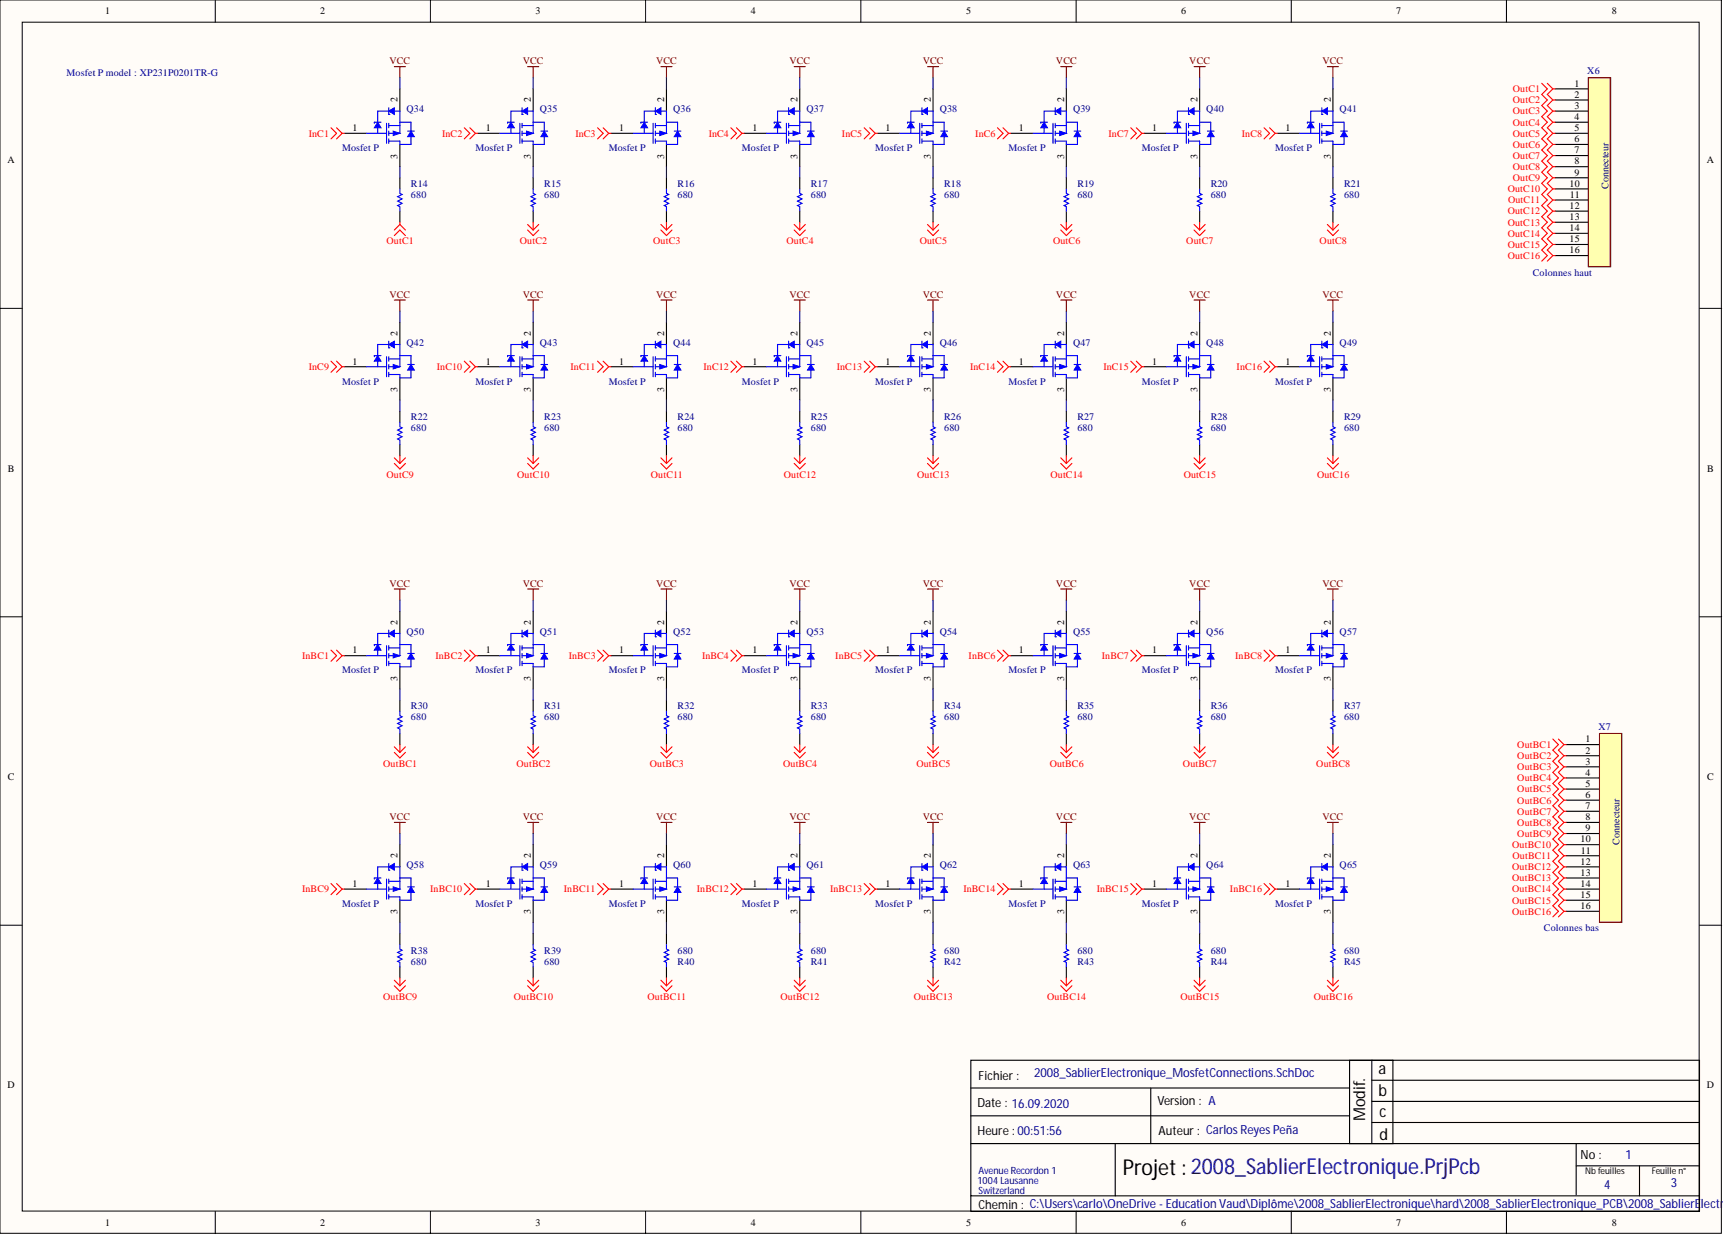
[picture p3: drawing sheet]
<svg xmlns="http://www.w3.org/2000/svg" width="393mm" height="282mm" viewBox="0 0 393 282" stroke-linecap="round" stroke-linejoin="round" font-family="sans-serif">
<defs><g id="words">
<text font-size="5" x="256.4" y="268.3">Projet :2008_SablierElectronique.PrjPcb</text>
<g font-size="3.7">
<text x="314.7" y="245">a</text>
<text x="314.7" y="250.1">b</text>
<text x="311.7" y="255.9" transform="rotate(-90 311.7 255.9)">Modif.</text>
<text x="314.9" y="254.9">c</text>
<text x="314.9" y="260.3">d</text>
</g>
<g font-size="2.9" fill="#000080">
<text x="236.1" y="245.8">2008_SablierElectronique_MosfetConnections.SchDoc</text>
<text x="371.1" y="264.6">1</text>
<text x="366.3" y="271.4">4</text>
<text x="381.5" y="270.9">3</text>
<text x="388.3" y="275.7">lectro</text>
</g>
<g font-size="2.9">
<text x="223.4" y="246.6">Fichier :</text>
<text x="223.2" y="252.6">Date : 16.09.2020</text>
<text x="264.2" y="252.1">Version : A</text>
<text x="223.2" y="259">Heure : 00:51:56</text>
<text x="264.5" y="259">Auteur : Carlos Reyes Peña</text>
<text x="360.8" y="264.6">No :</text>
<text x="223.4" y="276">Chemin : C:\Users\carlo\OneDrive - Education Vaud\Diplôme\2008_SablierElectronique\hard\2008_SablierElectronique_PCB\2008_SablierE</text>
</g>
<g font-size="2.3">
<text x="24" y="3.3">1</text>
<text x="73.1" y="3.3">2</text>
<text x="122.2" y="3.3">3</text>
<text x="171.4" y="3.3">4</text>
<text x="220.5" y="3.3">5</text>
<text x="269.6" y="3.3">6</text>
<text x="318.8" y="3.3">7</text>
<text x="367.9" y="3.3">8</text>
<text x="90.8" y="23.3" transform="rotate(-90 90.8 23.3)">2</text>
<text x="121.2" y="23.3" transform="rotate(-90 121.2 23.3)">2</text>
<text x="151.6" y="23.3" transform="rotate(-90 151.6 23.3)">2</text>
<text x="182.1" y="23.3" transform="rotate(-90 182.1 23.3)">2</text>
<text x="212.5" y="23.3" transform="rotate(-90 212.5 23.3)">2</text>
<text x="242.9" y="23.3" transform="rotate(-90 242.9 23.3)">2</text>
<text x="273.4" y="23.3" transform="rotate(-90 273.4 23.3)">2</text>
<text x="303.8" y="23.3" transform="rotate(-90 303.8 23.3)">2</text>
<text x="359.4" y="19.8">1</text>
<text x="359.4" y="22.3">2</text>
<text x="80.5" y="29.9">1</text>
<text x="110.9" y="29.9">1</text>
<text x="141.3" y="29.9">1</text>
<text x="171.8" y="29.9">1</text>
<text x="202.2" y="29.9">1</text>
<text x="232.6" y="29.9">1</text>
<text x="263" y="29.9">1</text>
<text x="293.5" y="29.9">1</text>
<text x="359.4" y="24.9">3</text>
<text x="359.4" y="27.4">4</text>
<text x="359.4" y="29.9">5</text>
<text x="359.4" y="32.5">6</text>
<text x="359.4" y="35">7</text>
<text x="1.7" y="37.2">A</text>
<text x="90.8" y="36.2" transform="rotate(-90 90.8 36.2)">3</text>
<text x="121.2" y="36.2" transform="rotate(-90 121.2 36.2)">3</text>
<text x="151.6" y="36.2" transform="rotate(-90 151.6 36.2)">3</text>
<text x="182.1" y="36.2" transform="rotate(-90 182.1 36.2)">3</text>
<text x="212.5" y="36.2" transform="rotate(-90 212.5 36.2)">3</text>
<text x="242.9" y="36.2" transform="rotate(-90 242.9 36.2)">3</text>
<text x="273.4" y="36.2" transform="rotate(-90 273.4 36.2)">3</text>
<text x="303.8" y="36.2" transform="rotate(-90 303.8 36.2)">3</text>
<text x="359.4" y="37.5">8</text>
<text x="359.4" y="40.1">9</text>
<text x="389.7" y="37.2">A</text>
<text x="358.3" y="42.6">10</text>
<text x="358.3" y="47.7">12</text>
<text x="358.4" y="45.1">11</text>
<text x="364.4" y="43.9">10</text>
<text x="358.3" y="50.2">13</text>
<text x="358.3" y="52.8">14</text>
<text x="358.3" y="55.3">15</text>
<text x="358.3" y="57.8">16</text>
<text x="90.8" y="76.6" transform="rotate(-90 90.8 76.6)">2</text>
<text x="121.2" y="76.6" transform="rotate(-90 121.2 76.6)">2</text>
<text x="151.6" y="76.6" transform="rotate(-90 151.6 76.6)">2</text>
<text x="182.1" y="76.6" transform="rotate(-90 182.1 76.6)">2</text>
<text x="212.5" y="76.6" transform="rotate(-90 212.5 76.6)">2</text>
<text x="242.9" y="76.6" transform="rotate(-90 242.9 76.6)">2</text>
<text x="273.4" y="76.6" transform="rotate(-90 273.4 76.6)">2</text>
<text x="303.8" y="76.6" transform="rotate(-90 303.8 76.6)">2</text>
<text x="80.5" y="83.2">1</text>
<text x="110.9" y="83.2">1</text>
<text x="141.3" y="83.2">1</text>
<text x="171.8" y="83.2">1</text>
<text x="202.2" y="83.2">1</text>
<text x="232.6" y="83.2">1</text>
<text x="263" y="83.2">1</text>
<text x="293.5" y="83.2">1</text>
<text x="90.8" y="89.5" transform="rotate(-90 90.8 89.5)">3</text>
<text x="121.2" y="89.5" transform="rotate(-90 121.2 89.5)">3</text>
<text x="151.6" y="89.5" transform="rotate(-90 151.6 89.5)">3</text>
<text x="182.1" y="89.5" transform="rotate(-90 182.1 89.5)">3</text>
<text x="212.5" y="89.5" transform="rotate(-90 212.5 89.5)">3</text>
<text x="242.9" y="89.5" transform="rotate(-90 242.9 89.5)">3</text>
<text x="273.4" y="89.5" transform="rotate(-90 273.4 89.5)">3</text>
<text x="303.8" y="89.5" transform="rotate(-90 303.8 89.5)">3</text>
<text x="1.8" y="107.6">B</text>
<text x="389.8" y="107.6">B</text>
<text x="90.8" y="142.6" transform="rotate(-90 90.8 142.6)">2</text>
<text x="121.2" y="142.6" transform="rotate(-90 121.2 142.6)">2</text>
<text x="151.6" y="142.6" transform="rotate(-90 151.6 142.6)">2</text>
<text x="182.1" y="142.6" transform="rotate(-90 182.1 142.6)">2</text>
<text x="212.5" y="142.6" transform="rotate(-90 212.5 142.6)">2</text>
<text x="242.9" y="142.6" transform="rotate(-90 242.9 142.6)">2</text>
<text x="273.4" y="142.6" transform="rotate(-90 273.4 142.6)">2</text>
<text x="303.8" y="142.6" transform="rotate(-90 303.8 142.6)">2</text>
<text x="80.5" y="149.1">1</text>
<text x="110.9" y="149.1">1</text>
<text x="141.3" y="149.1">1</text>
<text x="171.8" y="149.1">1</text>
<text x="202.2" y="149.1">1</text>
<text x="232.6" y="149.1">1</text>
<text x="263" y="149.1">1</text>
<text x="293.5" y="149.1">1</text>
<text x="90.8" y="155.4" transform="rotate(-90 90.8 155.4)">3</text>
<text x="121.2" y="155.4" transform="rotate(-90 121.2 155.4)">3</text>
<text x="151.6" y="155.4" transform="rotate(-90 151.6 155.4)">3</text>
<text x="182.1" y="155.4" transform="rotate(-90 182.1 155.4)">3</text>
<text x="212.5" y="155.4" transform="rotate(-90 212.5 155.4)">3</text>
<text x="242.9" y="155.4" transform="rotate(-90 242.9 155.4)">3</text>
<text x="273.4" y="155.4" transform="rotate(-90 273.4 155.4)">3</text>
<text x="303.8" y="155.4" transform="rotate(-90 303.8 155.4)">3</text>
<text x="361.9" y="169.4">1</text>
<text x="361.9" y="172">2</text>
<text x="1.8" y="178">C</text>
<text x="361.9" y="174.5">3</text>
<text x="361.9" y="177">4</text>
<text x="361.9" y="179.6">5</text>
<text x="389.8" y="178">C</text>
<text x="361.9" y="182.1">6</text>
<text x="361.9" y="184.7">7</text>
<text x="361.9" y="187.2">8</text>
<text x="361.9" y="189.7">9</text>
<text x="90.8" y="195.8" transform="rotate(-90 90.8 195.8)">2</text>
<text x="121.2" y="195.8" transform="rotate(-90 121.2 195.8)">2</text>
<text x="151.6" y="195.8" transform="rotate(-90 151.6 195.8)">2</text>
<text x="182.1" y="195.8" transform="rotate(-90 182.1 195.8)">2</text>
<text x="212.5" y="195.8" transform="rotate(-90 212.5 195.8)">2</text>
<text x="242.9" y="195.8" transform="rotate(-90 242.9 195.8)">2</text>
<text x="273.4" y="195.8" transform="rotate(-90 273.4 195.8)">2</text>
<text x="303.8" y="195.8" transform="rotate(-90 303.8 195.8)">2</text>
<text x="360.8" y="192.3">10</text>
<text x="360.8" y="197.3">12</text>
<text x="360.9" y="194.8">11</text>
<text x="366.9" y="193.5">10</text>
<text x="80.5" y="202.4">1</text>
<text x="110.9" y="202.4">1</text>
<text x="141.3" y="202.4">1</text>
<text x="171.8" y="202.4">1</text>
<text x="202.2" y="202.4">1</text>
<text x="232.6" y="202.4">1</text>
<text x="263" y="202.4">1</text>
<text x="293.5" y="202.4">1</text>
<text x="360.8" y="199.9">13</text>
<text x="360.8" y="202.4">14</text>
<text x="90.8" y="208.7" transform="rotate(-90 90.8 208.7)">3</text>
<text x="121.2" y="208.7" transform="rotate(-90 121.2 208.7)">3</text>
<text x="151.6" y="208.7" transform="rotate(-90 151.6 208.7)">3</text>
<text x="182.1" y="208.7" transform="rotate(-90 182.1 208.7)">3</text>
<text x="212.5" y="208.7" transform="rotate(-90 212.5 208.7)">3</text>
<text x="242.9" y="208.7" transform="rotate(-90 242.9 208.7)">3</text>
<text x="273.4" y="208.7" transform="rotate(-90 273.4 208.7)">3</text>
<text x="303.8" y="208.7" transform="rotate(-90 303.8 208.7)">3</text>
<text x="360.8" y="205">15</text>
<text x="360.8" y="207.5">16</text>
<text x="1.7" y="248.4">D</text>
<text x="389.7" y="248.4">D</text>
<text x="24" y="279.8">1</text>
<text x="73.1" y="279.8">2</text>
<text x="122.2" y="279.8">3</text>
<text x="171.4" y="279.8">4</text>
<text x="220.5" y="279.8">5</text>
<text x="269.6" y="279.8">6</text>
<text x="318.8" y="279.8">7</text>
<text x="367.9" y="279.8">8</text>
</g>
<g font-size="2.3" fill="#000080">
<text x="15.2" y="17.2">Mosfet P model : XP231P0201TR-G</text>
<text x="362.4" y="17">X6</text>
<text x="92.8" y="25.6">Q34</text>
<text x="123.2" y="25.6">Q35</text>
<text x="153.7" y="25.6">Q36</text>
<text x="184.1" y="25.6">Q37</text>
<text x="214.5" y="25.6">Q38</text>
<text x="245" y="25.6">Q39</text>
<text x="275.4" y="25.6">Q40</text>
<text x="305.8" y="25.6">Q41</text>
<text x="78.1" y="34.5">Mosfet P</text>
<text x="108.5" y="34.5">Mosfet P</text>
<text x="139" y="34.5">Mosfet P</text>
<text x="169.4" y="34.5">Mosfet P</text>
<text x="199.8" y="34.5">Mosfet P</text>
<text x="230.3" y="34.5">Mosfet P</text>
<text x="260.7" y="34.5">Mosfet P</text>
<text x="291.1" y="34.5">Mosfet P</text>
<text x="93.8" y="42.6">R14</text>
<text x="93.8" y="45.1">680</text>
<text x="124.3" y="42.6">R15</text>
<text x="124.3" y="45.1">680</text>
<text x="154.7" y="42.6">R16</text>
<text x="154.7" y="45.1">680</text>
<text x="185.1" y="42.6">R17</text>
<text x="185.1" y="45.1">680</text>
<text x="215.5" y="42.6">R18</text>
<text x="215.5" y="45.1">680</text>
<text x="246" y="42.6">R19</text>
<text x="246" y="45.1">680</text>
<text x="276.4" y="42.6">R20</text>
<text x="276.4" y="45.1">680</text>
<text x="306.8" y="42.6">R21</text>
<text x="306.8" y="45.1">680</text>
<text x="367.2" y="43.1" transform="rotate(-90 367.2 43.1)">Connecteur</text>
<text x="349.9" y="62.9">Colonnes haut</text>
<text x="92.8" y="78.9">Q42</text>
<text x="123.2" y="78.9">Q43</text>
<text x="153.7" y="78.9">Q44</text>
<text x="184.1" y="78.9">Q45</text>
<text x="214.5" y="78.9">Q46</text>
<text x="245" y="78.9">Q47</text>
<text x="275.4" y="78.9">Q48</text>
<text x="305.8" y="78.9">Q49</text>
<text x="78.1" y="87.8">Mosfet P</text>
<text x="108.5" y="87.8">Mosfet P</text>
<text x="139" y="87.8">Mosfet P</text>
<text x="169.4" y="87.8">Mosfet P</text>
<text x="199.8" y="87.8">Mosfet P</text>
<text x="230.3" y="87.8">Mosfet P</text>
<text x="260.7" y="87.8">Mosfet P</text>
<text x="291.1" y="87.8">Mosfet P</text>
<text x="93.8" y="95.9">R22</text>
<text x="124.3" y="95.9">R23</text>
<text x="154.7" y="95.9">R24</text>
<text x="185.1" y="95.9">R25</text>
<text x="215.5" y="95.9">R26</text>
<text x="246" y="95.9">R27</text>
<text x="276.4" y="95.9">R28</text>
<text x="306.8" y="95.9">R29</text>
<text x="93.8" y="98.4">680</text>
<text x="124.3" y="98.4">680</text>
<text x="154.7" y="98.4">680</text>
<text x="185.1" y="98.4">680</text>
<text x="215.5" y="98.4">680</text>
<text x="246" y="98.4">680</text>
<text x="276.4" y="98.4">680</text>
<text x="306.8" y="98.4">680</text>
<text x="92.8" y="144.8">Q50</text>
<text x="123.2" y="144.8">Q51</text>
<text x="153.7" y="144.8">Q52</text>
<text x="184.1" y="144.8">Q53</text>
<text x="214.5" y="144.8">Q54</text>
<text x="245" y="144.8">Q55</text>
<text x="275.4" y="144.8">Q56</text>
<text x="305.8" y="144.8">Q57</text>
<text x="78.1" y="153.7">Mosfet P</text>
<text x="108.5" y="153.7">Mosfet P</text>
<text x="139" y="153.7">Mosfet P</text>
<text x="169.4" y="153.7">Mosfet P</text>
<text x="199.8" y="153.7">Mosfet P</text>
<text x="230.3" y="153.7">Mosfet P</text>
<text x="260.7" y="153.7">Mosfet P</text>
<text x="291.1" y="153.7">Mosfet P</text>
<text x="93.8" y="161.8">R30</text>
<text x="124.3" y="161.8">R31</text>
<text x="154.7" y="161.8">R32</text>
<text x="185.1" y="161.8">R33</text>
<text x="215.5" y="161.8">R34</text>
<text x="246" y="161.8">R35</text>
<text x="276.4" y="161.8">R36</text>
<text x="306.8" y="161.8">R37</text>
<text x="93.8" y="164.4">680</text>
<text x="124.3" y="164.4">680</text>
<text x="154.7" y="164.4">680</text>
<text x="185.1" y="164.4">680</text>
<text x="215.5" y="164.4">680</text>
<text x="246" y="164.4">680</text>
<text x="276.4" y="164.4">680</text>
<text x="306.8" y="164.4">680</text>
<text x="364.9" y="166.6">X7</text>
<text x="369.7" y="192.8" transform="rotate(-90 369.7 192.8)">Connecteur</text>
<text x="92.8" y="198.1">Q58</text>
<text x="123.2" y="198.1">Q59</text>
<text x="153.7" y="198.1">Q60</text>
<text x="184.1" y="198.1">Q61</text>
<text x="214.5" y="198.1">Q62</text>
<text x="245" y="198.1">Q63</text>
<text x="275.4" y="198.1">Q64</text>
<text x="305.8" y="198.1">Q65</text>
<text x="78.1" y="207">Mosfet P</text>
<text x="108.5" y="207">Mosfet P</text>
<text x="139" y="207">Mosfet P</text>
<text x="169.4" y="207">Mosfet P</text>
<text x="199.8" y="207">Mosfet P</text>
<text x="230.3" y="207">Mosfet P</text>
<text x="260.7" y="207">Mosfet P</text>
<text x="291.1" y="207">Mosfet P</text>
<text x="352.5" y="212.6">Colonnes bas</text>
<text x="93.8" y="217.6">R38</text>
<text x="93.8" y="220.2">680</text>
<text x="124.3" y="217.6">R39</text>
<text x="124.3" y="220.2">680</text>
<text x="154.7" y="220.2">R40</text>
<text x="154.7" y="217.6">680</text>
<text x="185.1" y="220.2">R41</text>
<text x="185.1" y="217.6">680</text>
<text x="215.5" y="220.2">R42</text>
<text x="215.5" y="217.6">680</text>
<text x="246" y="220.2">R43</text>
<text x="246" y="217.6">680</text>
<text x="276.4" y="220.2">R44</text>
<text x="276.4" y="217.6">680</text>
<text x="306.8" y="220.2">R45</text>
<text x="306.8" y="217.6">680</text>
<text x="223.4" y="268">AvenueRecordon 1</text>
<text x="223.2" y="270.3">1004Lausanne</text>
<text x="223.4" y="272.6">Switzerland</text>
</g>
<g font-size="2.3" fill="#800000">
<text x="88.9" y="14.7">VCC</text>
<text x="119.4" y="14.7">VCC</text>
<text x="149.8" y="14.7">VCC</text>
<text x="180.2" y="14.7">VCC</text>
<text x="210.6" y="14.7">VCC</text>
<text x="241.1" y="14.7">VCC</text>
<text x="271.5" y="14.7">VCC</text>
<text x="301.9" y="14.7">VCC</text>
<text x="88.9" y="68">VCC</text>
<text x="119.4" y="68">VCC</text>
<text x="149.8" y="68">VCC</text>
<text x="180.2" y="68">VCC</text>
<text x="210.6" y="68">VCC</text>
<text x="241.1" y="68">VCC</text>
<text x="271.5" y="68">VCC</text>
<text x="301.9" y="68">VCC</text>
<text x="88.9" y="133.9">VCC</text>
<text x="119.4" y="133.9">VCC</text>
<text x="149.8" y="133.9">VCC</text>
<text x="180.2" y="133.9">VCC</text>
<text x="210.6" y="133.9">VCC</text>
<text x="241.1" y="133.9">VCC</text>
<text x="271.5" y="133.9">VCC</text>
<text x="301.9" y="133.9">VCC</text>
<text x="88.9" y="187.2">VCC</text>
<text x="119.4" y="187.2">VCC</text>
<text x="149.8" y="187.2">VCC</text>
<text x="180.2" y="187.2">VCC</text>
<text x="210.6" y="187.2">VCC</text>
<text x="241.1" y="187.2">VCC</text>
<text x="271.5" y="187.2">VCC</text>
<text x="301.9" y="187.2">VCC</text>
</g>
<g font-size="2.3" fill="#f00">
<text x="345.4" y="21">OutC1</text>
<text x="345.4" y="23.6">OutC2</text>
<text x="345.4" y="26.1">OutC3</text>
<text x="345.4" y="28.7">OutC4</text>
<text x="70.5" y="31.2">InC1</text>
<text x="100.9" y="31.2">InC2</text>
<text x="131.4" y="31.2">InC3</text>
<text x="161.8" y="31.2">InC4</text>
<text x="192.2" y="31.2">InC5</text>
<text x="222.6" y="31.2">InC6</text>
<text x="253.1" y="31.2">InC7</text>
<text x="283.5" y="31.2">InC8</text>
<text x="345.4" y="31.2">OutC5</text>
<text x="345.4" y="33.7">OutC6</text>
<text x="345.4" y="36.3">OutC7</text>
<text x="345.4" y="38.8">OutC8</text>
<text x="345.4" y="41.3">OutC9</text>
<text x="344.2" y="43.9">OutC10</text>
<text x="344.3" y="46.4">OutC11</text>
<text x="344.2" y="48.9">OutC12</text>
<text x="344.2" y="51.5">OutC13</text>
<text x="88.2" y="55.8">OutC1</text>
<text x="118.7" y="55.8">OutC2</text>
<text x="149.1" y="55.8">OutC3</text>
<text x="179.5" y="55.8">OutC4</text>
<text x="210" y="55.8">OutC5</text>
<text x="240.4" y="55.8">OutC6</text>
<text x="270.8" y="55.8">OutC7</text>
<text x="301.3" y="55.8">OutC8</text>
<text x="344.2" y="54">OutC14</text>
<text x="344.2" y="56.6">OutC15</text>
<text x="344.2" y="59.1">OutC16</text>
<text x="70.5" y="84.5">InC9</text>
<text x="99.7" y="84.5">InC10</text>
<text x="130.3" y="84.5">InC11</text>
<text x="160.6" y="84.5">InC12</text>
<text x="191" y="84.5">InC13</text>
<text x="221.5" y="84.5">InC14</text>
<text x="251.9" y="84.5">InC15</text>
<text x="282.3" y="84.5">InC16</text>
<text x="88.2" y="109.1">OutC9</text>
<text x="118.1" y="109.1">OutC10</text>
<text x="148.6" y="109.1">OutC11</text>
<text x="178.9" y="109.1">OutC12</text>
<text x="209.4" y="109.1">OutC13</text>
<text x="239.8" y="109.1">OutC14</text>
<text x="270.2" y="109.1">OutC15</text>
<text x="300.7" y="109.1">OutC16</text>
<text x="69" y="150.4">InBC1</text>
<text x="99.4" y="150.4">InBC2</text>
<text x="129.8" y="150.4">InBC3</text>
<text x="160.3" y="150.4">InBC4</text>
<text x="190.7" y="150.4">InBC5</text>
<text x="221.1" y="150.4">InBC6</text>
<text x="251.6" y="150.4">InBC7</text>
<text x="282" y="150.4">InBC8</text>
<text x="346.4" y="170.7">OutBC1</text>
<text x="346.4" y="173.2">OutBC2</text>
<text x="87.5" y="175">OutBC1</text>
<text x="117.9" y="175">OutBC2</text>
<text x="148.3" y="175">OutBC3</text>
<text x="178.8" y="175">OutBC4</text>
<text x="209.2" y="175">OutBC5</text>
<text x="239.6" y="175">OutBC6</text>
<text x="270.1" y="175">OutBC7</text>
<text x="300.5" y="175">OutBC8</text>
<text x="346.4" y="175.8">OutBC3</text>
<text x="346.4" y="178.3">OutBC4</text>
<text x="346.4" y="180.9">OutBC5</text>
<text x="346.4" y="183.4">OutBC6</text>
<text x="346.4" y="185.9">OutBC7</text>
<text x="346.4" y="188.5">OutBC8</text>
<text x="346.4" y="191">OutBC9</text>
<text x="345.2" y="193.5">OutBC10</text>
<text x="345.3" y="196.1">OutBC11</text>
<text x="69" y="203.7">InBC9</text>
<text x="98.2" y="203.7">InBC10</text>
<text x="128.7" y="203.7">InBC11</text>
<text x="159.1" y="203.7">InBC12</text>
<text x="189.5" y="203.7">InBC13</text>
<text x="219.9" y="203.7">InBC14</text>
<text x="250.4" y="203.7">InBC15</text>
<text x="280.8" y="203.7">InBC16</text>
<text x="345.2" y="198.6">OutBC12</text>
<text x="345.2" y="201.1">OutBC13</text>
<text x="345.2" y="203.7">OutBC14</text>
<text x="345.2" y="206.2">OutBC15</text>
<text x="345.2" y="208.8">OutBC16</text>
<text x="87.5" y="228.3">OutBC9</text>
<text x="117.3" y="228.3">OutBC10</text>
<text x="147.8" y="228.3">OutBC11</text>
<text x="178.2" y="228.3">OutBC12</text>
<text x="208.6" y="228.3">OutBC13</text>
<text x="239" y="228.3">OutBC14</text>
<text x="269.5" y="228.3">OutBC15</text>
<text x="299.9" y="228.3">OutBC16</text>
</g>
<g font-size="2.1">
<text x="361.9" y="268">Nb feuilles</text>
<text x="377.1" y="268">Feuille n°</text>
</g>
</g></defs>
<g fill="#fffcf8" stroke="#000" stroke-width=".23">
<path d="M0 0h393v281.5h-393z"/>
<path d="M5.1 5.1h382.8v271.3h-382.8z"/>
</g>
<g fill="none" stroke="#000" stroke-width=".23">
<path d="M49.1 0v5.1M98.3 0v5.1M147.4 0v5.1M196.5 0v5.1M245.7 0v5.1M294.8 0v5.1M343.9 0v5.1M0 70.4h5.1M388 70.4h5M0 140.8h5.1M388 140.8h5M0 211.2h5.1"/>
<path d="M388 211.2h5M49.1 276.5v5.1M98.3 276.5v5.1M147.4 276.5v5.1M196.5 276.5v5.1M245.7 276.5v5.1M294.8 276.5v5.1M343.9 276.5v5.1"/>
</g>
<g fill="none" stroke="#000" stroke-width=".25">
<path d="M78.6 30.4h5.1M91.3 20.3v5.1M91.3 33v5M91.3 40.6v2.5M91.3 48.2v2.5M221.6 242h166.4v30.9h-166.4zM221.6 248.3h86.5M221.6 254.7h86.5M262.7 248.3v12.7M308.1 242h9.9v19h-9.9zM313.2 242v19M313.2 246.6h74.8"/>
<path d="M313.2 251.4h74.8M313.2 256.2h74.8M221.6 272.9v3.6h166.4v-3.6M221.6 261h166.4M254.6 261v11.9M359.8 261v11.7M359.8 266.1h28.2M374.3 266.1v6.8"/>
</g>
<path d="M91.3 43.1v1l.5 .3-1 .5 1 .5-1 .5 1 .5-1 .5 .5 .3v1" fill="none" stroke="#00f" stroke-width=".25"/>
<path d="M86.2 27.9l.8 1.3h-1.5z" fill="#00f"/>
<path d="M86.2 27.9l.8 1.3h-1.5z" fill="none" stroke="#00f" stroke-width=".23"/>
<path d="M87 27.9h-1.5v.2" fill="none" stroke="#00f" stroke-width=".25"/>
<path d="M88.8 25.4l1.2-.8v1.5z" fill="#00f"/>
<path d="M88.8 25.4l1.2-.8v1.5z" fill="none" stroke="#00f" stroke-width=".23"/>
<path d="M83.7 30.4h4.5M88.2 28.1v4.6M88.8 24.6v1.5h.2M88.8 28.1v1.1M88.8 29.9v1M88.8 31.7v1M88.8 28.7h2.5M93.8 29.9v-2h-2.5v2.5h-2.5M93.8 31.2v1.8h-2.5v-.8h-2.5" fill="none" stroke="#00f" stroke-width=".25"/>
<path d="M93.8 29.9l.8 1.3h-1.5z" fill="#00f"/>
<path d="M93.8 29.9l.8 1.3h-1.5z" fill="none" stroke="#00f" stroke-width=".23"/>
<path d="M93.1 29.9h1.5" fill="none" stroke="#00f" stroke-width=".25"/>
<path d="M89.8 29.9l1.5 .5-1.5 .5z" fill="#00f"/>
<path d="M89.8 29.9l1.5 .5-1.5 .5z" fill="none" stroke="#00f" stroke-width=".23"/>
<path d="M86.2 29.2v1.2M88.8 25.4h-2.6v2.5M90 25.4h1.3v2.5M121.7 43.1v1l.5 .3-1 .5 1 .5-1 .5 1 .5-1 .5 .5 .3v1" fill="none" stroke="#00f" stroke-width=".25"/>
<path d="M90 15.2h2.6M91.3 15.2v2.5" fill="none" stroke="#800000" stroke-width=".25"/>
<path d="M75.6 29.2l1.2 1.2-1.2 1.3M76.8 29.2l1.3 1.2M78.1 30.4l-1.3 1.3M78.1 30.4h.5M90 53.8l1.3-1.3 1.3 1.3M91.3 51.2l-1.3 1.3M91.3 51.2l1.3 1.3M91.3 50.7v.5" fill="none" stroke="#f00" stroke-width=".25"/>
<path d="M109 30.4h5.1M121.7 20.3v5.1M121.7 33v5M121.7 40.6v2.5M121.7 48.2v2.5" fill="none" stroke="#000" stroke-width=".25"/>
<path d="M116.6 27.9l.8 1.3h-1.5z" fill="#00f"/>
<path d="M116.6 27.9l.8 1.3h-1.5z" fill="none" stroke="#00f" stroke-width=".23"/>
<path d="M117.4 27.9h-1.5v.2" fill="none" stroke="#00f" stroke-width=".25"/>
<path d="M119.2 25.4l1.3-.8v1.5z" fill="#00f"/>
<path d="M119.2 25.4l1.3-.8v1.5z" fill="none" stroke="#00f" stroke-width=".23"/>
<path d="M114.1 30.4h4.6M118.7 28.1v4.6M119.2 24.6v1.5h.2M119.2 28.1v1.1M119.2 29.9v1M119.2 31.7v1M119.2 28.7h2.5M124.3 29.9v-2h-2.6v2.5h-2.5M124.3 31.2v1.8h-2.6v-.8h-2.5" fill="none" stroke="#00f" stroke-width=".25"/>
<path d="M124.3 29.9l.7 1.3h-1.5z" fill="#00f"/>
<path d="M124.3 29.9l.7 1.3h-1.5z" fill="none" stroke="#00f" stroke-width=".23"/>
<path d="M123.5 29.9h1.5" fill="none" stroke="#00f" stroke-width=".25"/>
<path d="M120.2 29.9l1.5 .5-1.5 .5z" fill="#00f"/>
<path d="M120.2 29.9l1.5 .5-1.5 .5z" fill="none" stroke="#00f" stroke-width=".23"/>
<path d="M116.6 29.2v1.2M119.2 25.4h-2.6v2.5M120.5 25.4h1.2v2.5M152.1 43.1v1l.6 .3-1.1 .5 1.1 .5-1.1 .5 1.1 .5-1.1 .5 .5 .3v1" fill="none" stroke="#00f" stroke-width=".25"/>
<path d="M120.5 15.2h2.5M121.7 15.2v2.5" fill="none" stroke="#800000" stroke-width=".25"/>
<path d="M106 29.2l1.3 1.2-1.3 1.3M107.3 29.2l1.2 1.2M108.5 30.4l-1.2 1.3M108.5 30.4h.5M120.5 51.2l1.2 1.3M120.5 52.5l1.2 1.3 1.3-1.3M121.7 50.7v1.8M123 51.2l-1.3 1.3" fill="none" stroke="#f00" stroke-width=".25"/>
<path d="M139.5 30.4h5M152.1 20.3v5.1M152.1 33v5M152.1 40.6v2.5M152.1 48.2v2.5" fill="none" stroke="#000" stroke-width=".25"/>
<path d="M147.1 27.9l.7 1.3h-1.5z" fill="#00f"/>
<path d="M147.1 27.9l.7 1.3h-1.5z" fill="none" stroke="#00f" stroke-width=".23"/>
<path d="M147.8 27.9h-1.5v.2" fill="none" stroke="#00f" stroke-width=".25"/>
<path d="M149.6 25.4l1.3-.8v1.5z" fill="#00f"/>
<path d="M149.6 25.4l1.3-.8v1.5z" fill="none" stroke="#00f" stroke-width=".23"/>
<path d="M144.5 30.4h4.6M149.1 28.1v4.6M149.6 24.6v1.5h.3M149.6 28.1v1.1M149.6 29.9v1M149.6 31.7v1M149.6 28.7h2.5M154.7 29.9v-2h-2.6v2.5h-2.5M154.7 31.2v1.8h-2.6v-.8h-2.5" fill="none" stroke="#00f" stroke-width=".25"/>
<path d="M154.7 29.9l.7 1.3h-1.5z" fill="#00f"/>
<path d="M154.7 29.9l.7 1.3h-1.5z" fill="none" stroke="#00f" stroke-width=".23"/>
<path d="M153.9 29.9h1.5" fill="none" stroke="#00f" stroke-width=".25"/>
<path d="M150.6 29.9l1.5 .5-1.5 .5z" fill="#00f"/>
<path d="M150.6 29.9l1.5 .5-1.5 .5z" fill="none" stroke="#00f" stroke-width=".23"/>
<path d="M147.1 29.2v1.2M149.6 25.4h-2.5v2.5M150.9 25.4h1.2v2.5M182.6 43.1v1l.5 .3-1 .5 1 .5-1 .5 1 .5-1 .5 .5 .3v1" fill="none" stroke="#00f" stroke-width=".25"/>
<path d="M150.9 15.2h2.5M152.1 15.2v2.5" fill="none" stroke="#800000" stroke-width=".25"/>
<path d="M136.4 29.2l1.3 1.2-1.3 1.3M137.7 29.2l1.3 1.2M139 30.4l-1.3 1.3M139 30.4h.5M150.9 51.2l1.2 1.3M150.9 52.5l1.2 1.3 1.3-1.3M152.1 50.7v1.8M153.4 51.2l-1.3 1.3" fill="none" stroke="#f00" stroke-width=".25"/>
<path d="M169.9 30.4h5.1M182.6 20.3v5.1M182.6 33v5M182.6 40.6v2.5M182.6 48.2v2.5" fill="none" stroke="#000" stroke-width=".25"/>
<path d="M177.5 27.9l.8 1.3h-1.6z" fill="#00f"/>
<path d="M177.5 27.9l.8 1.3h-1.6z" fill="none" stroke="#00f" stroke-width=".23"/>
<path d="M178.3 27.9h-1.6v.2" fill="none" stroke="#00f" stroke-width=".25"/>
<path d="M180 25.4l1.3-.8v1.5z" fill="#00f"/>
<path d="M180 25.4l1.3-.8v1.5z" fill="none" stroke="#00f" stroke-width=".23"/>
<path d="M175 30.4h4.5M179.5 28.1v4.6M180 24.6v1.5h.3M180 28.1v1.1M180 29.9v1M180 31.7v1M180 28.7h2.6M185.1 29.9v-2h-2.5v2.5h-2.6M185.1 31.2v1.8h-2.5v-.8h-2.6" fill="none" stroke="#00f" stroke-width=".25"/>
<path d="M185.1 29.9l.8 1.3h-1.5z" fill="#00f"/>
<path d="M185.1 29.9l.8 1.3h-1.5z" fill="none" stroke="#00f" stroke-width=".23"/>
<path d="M184.4 29.9h1.5" fill="none" stroke="#00f" stroke-width=".25"/>
<path d="M181.1 29.9l1.5 .5-1.5 .5z" fill="#00f"/>
<path d="M181.1 29.9l1.5 .5-1.5 .5z" fill="none" stroke="#00f" stroke-width=".23"/>
<path d="M177.5 29.2v1.2M180 25.4h-2.5v2.5M181.3 25.4h1.3v2.5M213 43.1v1l.5 .3-1 .5 1 .5-1 .5 1 .5-1 .5 .5 .3v1" fill="none" stroke="#00f" stroke-width=".25"/>
<path d="M181.3 15.2h2.5M182.6 15.2v2.5" fill="none" stroke="#800000" stroke-width=".25"/>
<path d="M166.9 29.2l1.2 1.2-1.2 1.3M168.1 29.2l1.3 1.2M169.4 30.4l-1.3 1.3M169.4 30.4h.5M181.3 51.2l1.3 1.3M181.3 52.5l1.3 1.3 1.2-1.3M182.6 50.7v1.8M183.8 51.2l-1.2 1.3" fill="none" stroke="#f00" stroke-width=".25"/>
<path d="M200.3 30.4h5.1M213 20.3v5.1M213 33v5M213 40.6v2.5M213 48.2v2.5" fill="none" stroke="#000" stroke-width=".25"/>
<path d="M207.9 27.9l.8 1.3h-1.5z" fill="#00f"/>
<path d="M207.9 27.9l.8 1.3h-1.5z" fill="none" stroke="#00f" stroke-width=".23"/>
<path d="M208.7 27.9h-1.5v.2" fill="none" stroke="#00f" stroke-width=".25"/>
<path d="M210.5 25.4l1.2-.8v1.5z" fill="#00f"/>
<path d="M210.5 25.4l1.2-.8v1.5z" fill="none" stroke="#00f" stroke-width=".23"/>
<path d="M205.4 30.4h4.6M210 28.1v4.6M210.5 24.6v1.5h.2M210.5 28.1v1.1M210.5 29.9v1M210.5 31.7v1M210.5 28.7h2.5M215.5 29.9v-2h-2.5v2.5h-2.5M215.5 31.2v1.8h-2.5v-.8h-2.5" fill="none" stroke="#00f" stroke-width=".25"/>
<path d="M215.5 29.9l.8 1.3h-1.5z" fill="#00f"/>
<path d="M215.5 29.9l.8 1.3h-1.5z" fill="none" stroke="#00f" stroke-width=".23"/>
<path d="M214.8 29.9h1.5" fill="none" stroke="#00f" stroke-width=".25"/>
<path d="M211.5 29.9l1.5 .5-1.5 .5z" fill="#00f"/>
<path d="M211.5 29.9l1.5 .5-1.5 .5z" fill="none" stroke="#00f" stroke-width=".23"/>
<path d="M207.9 29.2v1.2M210.5 25.4h-2.6v2.5M211.7 25.4h1.3v2.5M243.4 43.1v1l.5 .3-1 .5 1 .5-1 .5 1 .5-1 .5 .5 .3v1" fill="none" stroke="#00f" stroke-width=".25"/>
<path d="M211.7 15.2h2.6M213 15.2v2.5" fill="none" stroke="#800000" stroke-width=".25"/>
<path d="M197.3 29.2l1.3 1.2-1.3 1.3M198.6 29.2l1.2 1.2M199.8 30.4l-1.2 1.3M199.8 30.4h.5M211.7 51.2l1.3 1.3M211.7 52.5l1.3 1.3 1.3-1.3M213 50.7v1.8M214.3 51.2l-1.3 1.3" fill="none" stroke="#f00" stroke-width=".25"/>
<path d="M230.8 30.4h5M243.4 20.3v5.1M243.4 33v5M243.4 40.6v2.5M243.4 48.2v2.5" fill="none" stroke="#000" stroke-width=".25"/>
<path d="M238.4 27.9l.7 1.3h-1.5z" fill="#00f"/>
<path d="M238.4 27.9l.7 1.3h-1.5z" fill="none" stroke="#00f" stroke-width=".23"/>
<path d="M239.1 27.9h-1.5v.2" fill="none" stroke="#00f" stroke-width=".25"/>
<path d="M240.9 25.4l1.3-.8v1.5z" fill="#00f"/>
<path d="M240.9 25.4l1.3-.8v1.5z" fill="none" stroke="#00f" stroke-width=".23"/>
<path d="M235.8 30.4h4.6M240.4 28.1v4.6M240.9 24.6v1.5h.3M240.9 28.1v1.1M240.9 29.9v1M240.9 31.7v1M240.9 28.7h2.5M246 29.9v-2h-2.6v2.5h-2.5M246 31.2v1.8h-2.6v-.8h-2.5" fill="none" stroke="#00f" stroke-width=".25"/>
<path d="M246 29.9l.7 1.3h-1.5z" fill="#00f"/>
<path d="M246 29.9l.7 1.3h-1.5z" fill="none" stroke="#00f" stroke-width=".23"/>
<path d="M245.2 29.9h1.5" fill="none" stroke="#00f" stroke-width=".25"/>
<path d="M241.9 29.9l1.5 .5-1.5 .5z" fill="#00f"/>
<path d="M241.9 29.9l1.5 .5-1.5 .5z" fill="none" stroke="#00f" stroke-width=".23"/>
<path d="M238.4 29.2v1.2M240.9 25.4h-2.5v2.5M242.2 25.4h1.2v2.5M273.9 43.1v1l.5 .3-1 .5 1 .5-1 .5 1 .5-1 .5 .5 .3v1" fill="none" stroke="#00f" stroke-width=".25"/>
<path d="M242.2 15.2h2.5M243.4 15.2v2.5" fill="none" stroke="#800000" stroke-width=".25"/>
<path d="M227.7 29.2l1.3 1.2-1.3 1.3M229 29.2l1.3 1.2M230.3 30.4l-1.3 1.3M230.3 30.4h.5M242.2 51.2l1.2 1.3M242.2 52.5l1.2 1.3 1.3-1.3M243.4 50.7v1.8M244.7 51.2l-1.3 1.3" fill="none" stroke="#f00" stroke-width=".25"/>
<path d="M261.2 30.4h5.1M273.9 20.3v5.1M273.9 33v5M273.9 40.6v2.5M273.9 48.2v2.5" fill="none" stroke="#000" stroke-width=".25"/>
<path d="M268.8 27.9l.8 1.3h-1.6z" fill="#00f"/>
<path d="M268.8 27.9l.8 1.3h-1.6z" fill="none" stroke="#00f" stroke-width=".23"/>
<path d="M269.6 27.9h-1.6v.2" fill="none" stroke="#00f" stroke-width=".25"/>
<path d="M271.3 25.4l1.3-.8v1.5z" fill="#00f"/>
<path d="M271.3 25.4l1.3-.8v1.5z" fill="none" stroke="#00f" stroke-width=".23"/>
<path d="M266.3 30.4h4.5M270.8 28.1v4.6M271.3 24.6v1.5h.3M271.3 28.1v1.1M271.3 29.9v1M271.3 31.7v1M271.3 28.7h2.6M276.4 29.9v-2h-2.5v2.5h-2.6M276.4 31.2v1.8h-2.5v-.8h-2.6" fill="none" stroke="#00f" stroke-width=".25"/>
<path d="M276.4 29.9l.8 1.3h-1.6z" fill="#00f"/>
<path d="M276.4 29.9l.8 1.3h-1.6z" fill="none" stroke="#00f" stroke-width=".23"/>
<path d="M275.6 29.9h1.6" fill="none" stroke="#00f" stroke-width=".25"/>
<path d="M272.3 29.9l1.6 .5-1.6 .5z" fill="#00f"/>
<path d="M272.3 29.9l1.6 .5-1.6 .5z" fill="none" stroke="#00f" stroke-width=".23"/>
<path d="M268.8 29.2v1.2M271.3 25.4h-2.5v2.5M272.6 25.4h1.3v2.5M304.3 43.1v1l.5 .3-1 .5 1 .5-1 .5 1 .5-1 .5 .5 .3v1" fill="none" stroke="#00f" stroke-width=".25"/>
<path d="M272.6 15.2h2.5M273.9 15.2v2.5" fill="none" stroke="#800000" stroke-width=".25"/>
<path d="M258.1 29.2l1.3 1.2-1.3 1.3M259.4 29.2l1.3 1.2M260.7 30.4l-1.3 1.3M260.7 30.4h.5M272.6 51.2l1.3 1.3M272.6 52.5l1.3 1.3 1.2-1.3M273.9 50.7v1.8M275.1 51.2l-1.2 1.3" fill="none" stroke="#f00" stroke-width=".25"/>
<path d="M291.6 30.4h5.1M304.3 20.3v5.1M304.3 33v5M304.3 40.6v2.5M304.3 48.2v2.5" fill="none" stroke="#000" stroke-width=".25"/>
<path d="M299.2 27.9l.8 1.3h-1.5z" fill="#00f"/>
<path d="M299.2 27.9l.8 1.3h-1.5z" fill="none" stroke="#00f" stroke-width=".23"/>
<path d="M300 27.9h-1.5v.2" fill="none" stroke="#00f" stroke-width=".25"/>
<path d="M301.8 25.4l1.2-.8v1.5z" fill="#00f"/>
<path d="M301.8 25.4l1.2-.8v1.5z" fill="none" stroke="#00f" stroke-width=".23"/>
<path d="M296.7 30.4h4.6M301.3 28.1v4.6M301.8 24.6v1.5h.2M301.8 28.1v1.1M301.8 29.9v1M301.8 31.7v1M301.8 28.7h2.5M306.8 29.9v-2h-2.5v2.5h-2.5M306.8 31.2v1.8h-2.5v-.8h-2.5" fill="none" stroke="#00f" stroke-width=".25"/>
<path d="M306.8 29.9l.8 1.3h-1.5z" fill="#00f"/>
<path d="M306.8 29.9l.8 1.3h-1.5z" fill="none" stroke="#00f" stroke-width=".23"/>
<path d="M306.1 29.9h1.5" fill="none" stroke="#00f" stroke-width=".25"/>
<path d="M302.8 29.9l1.5 .5-1.5 .5z" fill="#00f"/>
<path d="M302.8 29.9l1.5 .5-1.5 .5z" fill="none" stroke="#00f" stroke-width=".23"/>
<path d="M299.2 29.2v1.2M301.8 25.4h-2.6v2.5M303 25.4h1.3v2.5M91.3 96.4v1l.5 .3-1 .5 1 .5-1 .5 1 .5-1 .5 .5 .2v1.1" fill="none" stroke="#00f" stroke-width=".25"/>
<path d="M303 15.2h2.6M304.3 15.2v2.5" fill="none" stroke="#800000" stroke-width=".25"/>
<path d="M288.6 29.2l1.2 1.2-1.2 1.3M289.8 29.2l1.3 1.2M291.1 30.4l-1.3 1.3M291.1 30.4h.5M303 51.2l1.3 1.3M303 52.5l1.3 1.3 1.3-1.3M304.3 50.7v1.8M305.6 51.2l-1.3 1.3" fill="none" stroke="#f00" stroke-width=".25"/>
<path d="M91.3 73.6v5M78.6 83.7h5.1M91.3 86.2v5.1M91.3 93.8v2.6M91.3 101.5v2.5" fill="none" stroke="#000" stroke-width=".25"/>
<path d="M86.2 81.2l.8 1.2h-1.5z" fill="#00f"/>
<path d="M86.2 81.2l.8 1.2h-1.5z" fill="none" stroke="#00f" stroke-width=".23"/>
<path d="M87 81.2h-1.5v.2" fill="none" stroke="#00f" stroke-width=".25"/>
<path d="M88.8 78.6l1.2-.7v1.5z" fill="#00f"/>
<path d="M88.8 78.6l1.2-.7v1.5z" fill="none" stroke="#00f" stroke-width=".23"/>
<path d="M88.8 77.9v1.5h.2M83.7 83.7h4.5M88.2 81.4v4.6M88.8 81.4v1M88.8 83.2v1M88.8 85v1M88.8 81.9h2.5M93.8 83.2v-2h-2.5v2.5h-2.5M93.8 84.5v1.7h-2.5v-.7h-2.5" fill="none" stroke="#00f" stroke-width=".25"/>
<path d="M93.8 83.2l.8 1.3h-1.5z" fill="#00f"/>
<path d="M93.8 83.2l.8 1.3h-1.5z" fill="none" stroke="#00f" stroke-width=".23"/>
<path d="M93.1 83.2h1.5" fill="none" stroke="#00f" stroke-width=".25"/>
<path d="M89.8 83.2l1.5 .5-1.5 .5z" fill="#00f"/>
<path d="M89.8 83.2l1.5 .5-1.5 .5z" fill="none" stroke="#00f" stroke-width=".23"/>
<path d="M88.8 78.6h-2.6v2.6M90 78.6h1.3v2.6M86.2 82.4v1.3M121.7 96.4v1l.5 .3-1 .5 1 .5-1 .5 1 .5-1 .5 .5 .2v1.1" fill="none" stroke="#00f" stroke-width=".25"/>
<path d="M90 68.5h2.6M91.3 68.5v2.5" fill="none" stroke="#800000" stroke-width=".25"/>
<path d="M75.6 82.4l1.2 1.3-1.2 1.3M76.8 82.4l1.3 1.3M78.1 83.7l-1.3 1.3M78.1 83.7h.5M90 104.5l1.3 1.3M90 105.8l1.3 1.2 1.3-1.2M91.3 104v1.8M92.6 104.5l-1.3 1.3" fill="none" stroke="#f00" stroke-width=".25"/>
<path d="M121.7 73.6v5M109 83.7h5.1M121.7 86.2v5.1M121.7 93.8v2.6M121.7 101.5v2.5" fill="none" stroke="#000" stroke-width=".25"/>
<path d="M116.6 81.2l.8 1.2h-1.5z" fill="#00f"/>
<path d="M116.6 81.2l.8 1.2h-1.5z" fill="none" stroke="#00f" stroke-width=".23"/>
<path d="M117.4 81.2h-1.5v.2" fill="none" stroke="#00f" stroke-width=".25"/>
<path d="M119.2 78.6l1.3-.7v1.5z" fill="#00f"/>
<path d="M119.2 78.6l1.3-.7v1.5z" fill="none" stroke="#00f" stroke-width=".23"/>
<path d="M119.2 77.9v1.5h.2M114.1 83.7h4.6M118.7 81.4v4.6M119.2 81.4v1M119.2 83.2v1M119.2 85v1M119.2 81.9h2.5M124.3 83.2v-2h-2.6v2.5h-2.5M124.3 84.5v1.7h-2.6v-.7h-2.5" fill="none" stroke="#00f" stroke-width=".25"/>
<path d="M124.3 83.2l.7 1.3h-1.5z" fill="#00f"/>
<path d="M124.3 83.2l.7 1.3h-1.5z" fill="none" stroke="#00f" stroke-width=".23"/>
<path d="M123.5 83.2h1.5" fill="none" stroke="#00f" stroke-width=".25"/>
<path d="M120.2 83.2l1.5 .5-1.5 .5z" fill="#00f"/>
<path d="M120.2 83.2l1.5 .5-1.5 .5z" fill="none" stroke="#00f" stroke-width=".23"/>
<path d="M119.2 78.6h-2.6v2.6M120.5 78.6h1.2v2.6M116.6 82.4v1.3M152.1 96.4v1l.6 .3-1.1 .5 1.1 .5-1.1 .5 1.1 .5-1.1 .5 .5 .2v1.1" fill="none" stroke="#00f" stroke-width=".25"/>
<path d="M120.5 68.5h2.5M121.7 68.5v2.5" fill="none" stroke="#800000" stroke-width=".25"/>
<path d="M106 82.4l1.3 1.3-1.3 1.3M107.3 82.4l1.2 1.3M108.5 83.7l-1.2 1.3M108.5 83.7h.5M120.5 104.5l1.2 1.3M120.5 105.8l1.2 1.2 1.3-1.2M121.7 104v1.8M123 104.5l-1.3 1.3" fill="none" stroke="#f00" stroke-width=".25"/>
<path d="M152.1 73.6v5M139.5 83.7h5M152.1 86.2v5.1M152.1 93.8v2.6M152.1 101.5v2.5" fill="none" stroke="#000" stroke-width=".25"/>
<path d="M147.1 81.2l.7 1.2h-1.5z" fill="#00f"/>
<path d="M147.1 81.2l.7 1.2h-1.5z" fill="none" stroke="#00f" stroke-width=".23"/>
<path d="M147.8 81.2h-1.5v.2" fill="none" stroke="#00f" stroke-width=".25"/>
<path d="M149.6 78.6l1.3-.7v1.5z" fill="#00f"/>
<path d="M149.6 78.6l1.3-.7v1.5z" fill="none" stroke="#00f" stroke-width=".23"/>
<path d="M149.6 77.9v1.5h.3M144.5 83.7h4.6M149.1 81.4v4.6M149.6 81.4v1M149.6 83.2v1M149.6 85v1M149.6 81.9h2.5M154.7 83.2v-2h-2.6v2.5h-2.5M154.7 84.5v1.7h-2.6v-.7h-2.5" fill="none" stroke="#00f" stroke-width=".25"/>
<path d="M154.7 83.2l.7 1.3h-1.5z" fill="#00f"/>
<path d="M154.7 83.2l.7 1.3h-1.5z" fill="none" stroke="#00f" stroke-width=".23"/>
<path d="M153.9 83.2h1.5" fill="none" stroke="#00f" stroke-width=".25"/>
<path d="M150.6 83.2l1.5 .5-1.5 .5z" fill="#00f"/>
<path d="M150.6 83.2l1.5 .5-1.5 .5z" fill="none" stroke="#00f" stroke-width=".23"/>
<path d="M149.6 78.6h-2.5v2.6M150.9 78.6h1.2v2.6M147.1 82.4v1.3M182.6 96.4v1l.5 .3-1 .5 1 .5-1 .5 1 .5-1 .5 .5 .2v1.1" fill="none" stroke="#00f" stroke-width=".25"/>
<path d="M150.9 68.5h2.5M152.1 68.5v2.5" fill="none" stroke="#800000" stroke-width=".25"/>
<path d="M136.4 82.4l1.3 1.3-1.3 1.3M137.7 82.4l1.3 1.3M139 83.7l-1.3 1.3M139 83.7h.5M150.9 104.5l1.2 1.3M150.9 105.8l1.2 1.2 1.3-1.2M152.1 104v1.8M153.4 104.5l-1.3 1.3" fill="none" stroke="#f00" stroke-width=".25"/>
<path d="M182.6 73.6v5M169.9 83.7h5.1M182.6 86.2v5.1M182.6 93.8v2.6M182.6 101.5v2.5" fill="none" stroke="#000" stroke-width=".25"/>
<path d="M177.5 81.2l.8 1.2h-1.6z" fill="#00f"/>
<path d="M177.5 81.2l.8 1.2h-1.6z" fill="none" stroke="#00f" stroke-width=".23"/>
<path d="M178.3 81.2h-1.6v.2" fill="none" stroke="#00f" stroke-width=".25"/>
<path d="M180 78.6l1.3-.7v1.5z" fill="#00f"/>
<path d="M180 78.6l1.3-.7v1.5z" fill="none" stroke="#00f" stroke-width=".23"/>
<path d="M180 77.9v1.5h.3M175 83.7h4.5M179.5 81.4v4.6M180 81.4v1M180 83.2v1M180 85v1M180 81.9h2.6M185.1 83.2v-2h-2.5v2.5h-2.6M185.1 84.5v1.7h-2.5v-.7h-2.6" fill="none" stroke="#00f" stroke-width=".25"/>
<path d="M185.1 83.2l.8 1.3h-1.5z" fill="#00f"/>
<path d="M185.1 83.2l.8 1.3h-1.5z" fill="none" stroke="#00f" stroke-width=".23"/>
<path d="M184.4 83.2h1.5" fill="none" stroke="#00f" stroke-width=".25"/>
<path d="M181.1 83.2l1.5 .5-1.5 .5z" fill="#00f"/>
<path d="M181.1 83.2l1.5 .5-1.5 .5z" fill="none" stroke="#00f" stroke-width=".23"/>
<path d="M180 78.6h-2.5v2.6M181.3 78.6h1.3v2.6M177.5 82.4v1.3M213 96.4v1l.5 .3-1 .5 1 .5-1 .5 1 .5-1 .5 .5 .2v1.1" fill="none" stroke="#00f" stroke-width=".25"/>
<path d="M181.3 68.5h2.5M182.6 68.5v2.5" fill="none" stroke="#800000" stroke-width=".25"/>
<path d="M166.9 82.4l1.2 1.3-1.2 1.3M168.1 82.4l1.3 1.3M169.4 83.7l-1.3 1.3M169.4 83.7h.5M181.3 104.5l1.3 1.3M181.3 105.8l1.3 1.2 1.2-1.2M182.6 104v1.8M183.8 104.5l-1.2 1.3" fill="none" stroke="#f00" stroke-width=".25"/>
<path d="M213 73.6v5M200.3 83.7h5.1M213 86.2v5.1M213 93.8v2.6M213 101.5v2.5" fill="none" stroke="#000" stroke-width=".25"/>
<path d="M207.9 81.2l.8 1.2h-1.5z" fill="#00f"/>
<path d="M207.9 81.2l.8 1.2h-1.5z" fill="none" stroke="#00f" stroke-width=".23"/>
<path d="M208.7 81.2h-1.5v.2" fill="none" stroke="#00f" stroke-width=".25"/>
<path d="M210.5 78.6l1.2-.7v1.5z" fill="#00f"/>
<path d="M210.5 78.6l1.2-.7v1.5z" fill="none" stroke="#00f" stroke-width=".23"/>
<path d="M210.5 77.9v1.5h.2M205.4 83.7h4.6M210 81.4v4.6M210.5 81.4v1M210.5 83.2v1M210.5 85v1M210.5 81.9h2.5M215.5 83.2v-2h-2.5v2.5h-2.5M215.5 84.5v1.7h-2.5v-.7h-2.5" fill="none" stroke="#00f" stroke-width=".25"/>
<path d="M215.5 83.2l.8 1.3h-1.5z" fill="#00f"/>
<path d="M215.5 83.2l.8 1.3h-1.5z" fill="none" stroke="#00f" stroke-width=".23"/>
<path d="M214.8 83.2h1.5" fill="none" stroke="#00f" stroke-width=".25"/>
<path d="M211.5 83.2l1.5 .5-1.5 .5z" fill="#00f"/>
<path d="M211.5 83.2l1.5 .5-1.5 .5z" fill="none" stroke="#00f" stroke-width=".23"/>
<path d="M210.5 78.6h-2.6v2.6M211.7 78.6h1.3v2.6M207.9 82.4v1.3M243.4 96.4v1l.5 .3-1 .5 1 .5-1 .5 1 .5-1 .5 .5 .2v1.1" fill="none" stroke="#00f" stroke-width=".25"/>
<path d="M211.7 68.5h2.6M213 68.5v2.5" fill="none" stroke="#800000" stroke-width=".25"/>
<path d="M197.3 82.4l1.3 1.3-1.3 1.3M198.6 82.4l1.2 1.3M199.8 83.7l-1.2 1.3M199.8 83.7h.5M211.7 104.5l1.3 1.3M211.7 105.8l1.3 1.2 1.3-1.2M213 104v1.8M214.3 104.5l-1.3 1.3" fill="none" stroke="#f00" stroke-width=".25"/>
<path d="M243.4 73.6v5M230.8 83.7h5M243.4 86.2v5.1M243.4 93.8v2.6M243.4 101.5v2.5" fill="none" stroke="#000" stroke-width=".25"/>
<path d="M238.4 81.2l.7 1.2h-1.5z" fill="#00f"/>
<path d="M238.4 81.2l.7 1.2h-1.5z" fill="none" stroke="#00f" stroke-width=".23"/>
<path d="M239.1 81.2h-1.5v.2" fill="none" stroke="#00f" stroke-width=".25"/>
<path d="M240.9 78.6l1.3-.7v1.5z" fill="#00f"/>
<path d="M240.9 78.6l1.3-.7v1.5z" fill="none" stroke="#00f" stroke-width=".23"/>
<path d="M240.9 77.9v1.5h.3M235.8 83.7h4.6M240.4 81.4v4.6M240.9 81.4v1M240.9 83.2v1M240.9 85v1M240.9 81.9h2.5M246 83.2v-2h-2.6v2.5h-2.5M246 84.5v1.7h-2.6v-.7h-2.5" fill="none" stroke="#00f" stroke-width=".25"/>
<path d="M246 83.2l.7 1.3h-1.5z" fill="#00f"/>
<path d="M246 83.2l.7 1.3h-1.5z" fill="none" stroke="#00f" stroke-width=".23"/>
<path d="M245.2 83.2h1.5" fill="none" stroke="#00f" stroke-width=".25"/>
<path d="M241.9 83.2l1.5 .5-1.5 .5z" fill="#00f"/>
<path d="M241.9 83.2l1.5 .5-1.5 .5z" fill="none" stroke="#00f" stroke-width=".23"/>
<path d="M240.9 78.6h-2.5v2.6M242.2 78.6h1.2v2.6M238.4 82.4v1.3M273.9 96.4v1l.5 .3-1 .5 1 .5-1 .5 1 .5-1 .5 .5 .2v1.1" fill="none" stroke="#00f" stroke-width=".25"/>
<path d="M242.2 68.5h2.5M243.4 68.5v2.5" fill="none" stroke="#800000" stroke-width=".25"/>
<path d="M227.7 82.4l1.3 1.3-1.3 1.3M229 82.4l1.3 1.3M230.3 83.7l-1.3 1.3M230.3 83.7h.5M242.2 104.5l1.2 1.3M242.2 105.8l1.2 1.2 1.3-1.2M243.4 104v1.8M244.7 104.5l-1.3 1.3" fill="none" stroke="#f00" stroke-width=".25"/>
<path d="M273.9 73.6v5M261.2 83.7h5.1M273.9 86.2v5.1M273.9 93.8v2.6M273.9 101.5v2.5" fill="none" stroke="#000" stroke-width=".25"/>
<path d="M268.8 81.2l.8 1.2h-1.6z" fill="#00f"/>
<path d="M268.8 81.2l.8 1.2h-1.6z" fill="none" stroke="#00f" stroke-width=".23"/>
<path d="M269.6 81.2h-1.6v.2" fill="none" stroke="#00f" stroke-width=".25"/>
<path d="M271.3 78.6l1.3-.7v1.5z" fill="#00f"/>
<path d="M271.3 78.6l1.3-.7v1.5z" fill="none" stroke="#00f" stroke-width=".23"/>
<path d="M271.3 77.9v1.5h.3M266.3 83.7h4.5M270.8 81.4v4.6M271.3 81.4v1M271.3 83.2v1M271.3 85v1M271.3 81.9h2.6M276.4 83.2v-2h-2.5v2.5h-2.6M276.4 84.5v1.7h-2.5v-.7h-2.6" fill="none" stroke="#00f" stroke-width=".25"/>
<path d="M276.4 83.2l.8 1.3h-1.6z" fill="#00f"/>
<path d="M276.4 83.2l.8 1.3h-1.6z" fill="none" stroke="#00f" stroke-width=".23"/>
<path d="M275.6 83.2h1.6" fill="none" stroke="#00f" stroke-width=".25"/>
<path d="M272.3 83.2l1.6 .5-1.6 .5z" fill="#00f"/>
<path d="M272.3 83.2l1.6 .5-1.6 .5z" fill="none" stroke="#00f" stroke-width=".23"/>
<path d="M271.3 78.6h-2.5v2.6M272.6 78.6h1.3v2.6M268.8 82.4v1.3M304.3 96.4v1l.5 .3-1 .5 1 .5-1 .5 1 .5-1 .5 .5 .2v1.1" fill="none" stroke="#00f" stroke-width=".25"/>
<path d="M272.6 68.5h2.5M273.9 68.5v2.5" fill="none" stroke="#800000" stroke-width=".25"/>
<path d="M258.1 82.4l1.3 1.3-1.3 1.3M259.4 82.4l1.3 1.3M260.7 83.7l-1.3 1.3M260.7 83.7h.5M272.6 104.5l1.3 1.3M272.6 105.8l1.3 1.2 1.2-1.2M273.9 104v1.8M275.1 104.5l-1.2 1.3" fill="none" stroke="#f00" stroke-width=".25"/>
<path d="M304.3 73.6v5M291.6 83.7h5.1M304.3 86.2v5.1M304.3 93.8v2.6M304.3 101.5v2.5" fill="none" stroke="#000" stroke-width=".25"/>
<path d="M299.2 81.2l.8 1.2h-1.5z" fill="#00f"/>
<path d="M299.2 81.2l.8 1.2h-1.5z" fill="none" stroke="#00f" stroke-width=".23"/>
<path d="M300 81.2h-1.5v.2" fill="none" stroke="#00f" stroke-width=".25"/>
<path d="M301.8 78.6l1.2-.7v1.5z" fill="#00f"/>
<path d="M301.8 78.6l1.2-.7v1.5z" fill="none" stroke="#00f" stroke-width=".23"/>
<path d="M301.8 77.9v1.5h.2M296.7 83.7h4.6M301.3 81.4v4.6M301.8 81.4v1M301.8 83.2v1M301.8 85v1M301.8 81.9h2.5M306.8 83.2v-2h-2.5v2.5h-2.5M306.8 84.5v1.7h-2.5v-.7h-2.5" fill="none" stroke="#00f" stroke-width=".25"/>
<path d="M306.8 83.2l.8 1.3h-1.5z" fill="#00f"/>
<path d="M306.8 83.2l.8 1.3h-1.5z" fill="none" stroke="#00f" stroke-width=".23"/>
<path d="M306.1 83.2h1.5" fill="none" stroke="#00f" stroke-width=".25"/>
<path d="M302.8 83.2l1.5 .5-1.5 .5z" fill="#00f"/>
<path d="M302.8 83.2l1.5 .5-1.5 .5z" fill="none" stroke="#00f" stroke-width=".23"/>
<path d="M301.8 78.6h-2.6v2.6M303 78.6h1.3v2.6M299.2 82.4v1.3M91.3 162.3v1.1l.5 .2-1 .5 1 .5-1 .5 1 .5-1 .5 .5 .3v1" fill="none" stroke="#00f" stroke-width=".25"/>
<path d="M303 68.5h2.6M304.3 68.5v2.5" fill="none" stroke="#800000" stroke-width=".25"/>
<path d="M288.6 82.4l1.2 1.3-1.2 1.3M289.8 82.4l1.3 1.3M291.1 83.7l-1.3 1.3M291.1 83.7h.5M303 104.5l1.3 1.3M303 105.8l1.3 1.2 1.3-1.2M304.3 104v1.8M305.6 104.5l-1.3 1.3" fill="none" stroke="#f00" stroke-width=".25"/>
<path d="M91.3 139.5v5.1M78.6 149.7h5.1M91.3 152.2v5.1M91.3 159.8v2.5M91.3 167.4v2.5" fill="none" stroke="#000" stroke-width=".25"/>
<path d="M86.2 147.1l.8 1.3h-1.5z" fill="#00f"/>
<path d="M86.2 147.1l.8 1.3h-1.5z" fill="none" stroke="#00f" stroke-width=".23"/>
<path d="M87 147.1h-1.5v.3" fill="none" stroke="#00f" stroke-width=".25"/>
<path d="M88.8 144.6l1.2-.8v1.5z" fill="#00f"/>
<path d="M88.8 144.6l1.2-.8v1.5z" fill="none" stroke="#00f" stroke-width=".23"/>
<path d="M83.7 149.7h4.5M88.2 147.4v4.5M88.8 143.8v1.5h.2M88.8 147.4v1M88.8 149.1v1.1M88.8 150.9v1M88.8 147.9h2.5M93.8 149.1v-2h-2.5v2.6h-2.5M93.8 150.4v1.8h-2.5v-.8h-2.5" fill="none" stroke="#00f" stroke-width=".25"/>
<path d="M93.8 149.1l.8 1.3h-1.5z" fill="#00f"/>
<path d="M93.8 149.1l.8 1.3h-1.5z" fill="none" stroke="#00f" stroke-width=".23"/>
<path d="M93.1 149.1h1.5" fill="none" stroke="#00f" stroke-width=".25"/>
<path d="M89.8 149.1l1.5 .6-1.5 .5z" fill="#00f"/>
<path d="M89.8 149.1l1.5 .6-1.5 .5z" fill="none" stroke="#00f" stroke-width=".23"/>
<path d="M86.2 148.4v1.3M88.8 144.6h-2.6v2.5M90 144.6h1.3v2.5M121.7 162.3v1.1l.5 .2-1 .5 1 .5-1 .5 1 .5-1 .5 .5 .3v1" fill="none" stroke="#00f" stroke-width=".25"/>
<path d="M90 134.4h2.6M91.3 134.4v2.6" fill="none" stroke="#800000" stroke-width=".25"/>
<path d="M75.6 148.4l1.2 1.3-1.2 1.2M76.8 148.4l1.3 1.3M78.1 149.7l-1.3 1.2M78.1 149.7h.5M90 170.5l1.3 1.2M90 171.7l1.3 1.3 1.3-1.3M91.3 169.9v1.8M92.6 170.5l-1.3 1.2" fill="none" stroke="#f00" stroke-width=".25"/>
<path d="M121.7 139.5v5.1M109 149.7h5.1M121.7 152.2v5.1M121.7 159.8v2.5M121.7 167.4v2.5" fill="none" stroke="#000" stroke-width=".25"/>
<path d="M116.6 147.1l.8 1.3h-1.5z" fill="#00f"/>
<path d="M116.6 147.1l.8 1.3h-1.5z" fill="none" stroke="#00f" stroke-width=".23"/>
<path d="M117.4 147.1h-1.5v.3" fill="none" stroke="#00f" stroke-width=".25"/>
<path d="M119.2 144.6l1.3-.8v1.5z" fill="#00f"/>
<path d="M119.2 144.6l1.3-.8v1.5z" fill="none" stroke="#00f" stroke-width=".23"/>
<path d="M114.1 149.7h4.6M118.7 147.4v4.5M119.2 143.8v1.5h.2M119.2 147.4v1M119.2 149.1v1.1M119.2 150.9v1M119.2 147.9h2.5M124.3 149.1v-2h-2.6v2.6h-2.5M124.3 150.4v1.8h-2.6v-.8h-2.5" fill="none" stroke="#00f" stroke-width=".25"/>
<path d="M124.3 149.1l.7 1.3h-1.5z" fill="#00f"/>
<path d="M124.3 149.1l.7 1.3h-1.5z" fill="none" stroke="#00f" stroke-width=".23"/>
<path d="M123.5 149.1h1.5" fill="none" stroke="#00f" stroke-width=".25"/>
<path d="M120.2 149.1l1.5 .6-1.5 .5z" fill="#00f"/>
<path d="M120.2 149.1l1.5 .6-1.5 .5z" fill="none" stroke="#00f" stroke-width=".23"/>
<path d="M116.6 148.4v1.3M119.2 144.6h-2.6v2.5M120.5 144.6h1.2v2.5M152.1 162.3v1.1l.6 .2-1.1 .5 1.1 .5-1.1 .5 1.1 .5-1.1 .5 .5 .3v1" fill="none" stroke="#00f" stroke-width=".25"/>
<path d="M120.5 134.4h2.5M121.7 134.4v2.6" fill="none" stroke="#800000" stroke-width=".25"/>
<path d="M106 148.4l1.3 1.3-1.3 1.2M107.3 148.4l1.2 1.3M108.5 149.7l-1.2 1.2M108.5 149.7h.5M120.5 170.5l1.2 1.2M120.5 171.7l1.2 1.3 1.3-1.3M121.7 169.9v1.8M123 170.5l-1.3 1.2" fill="none" stroke="#f00" stroke-width=".25"/>
<path d="M152.1 139.5v5.1M139.5 149.7h5M152.1 152.2v5.1M152.1 159.8v2.5M152.1 167.4v2.5" fill="none" stroke="#000" stroke-width=".25"/>
<path d="M147.1 147.1l.7 1.3h-1.5z" fill="#00f"/>
<path d="M147.1 147.1l.7 1.3h-1.5z" fill="none" stroke="#00f" stroke-width=".23"/>
<path d="M147.8 147.1h-1.5v.3" fill="none" stroke="#00f" stroke-width=".25"/>
<path d="M149.6 144.6l1.3-.8v1.5z" fill="#00f"/>
<path d="M149.6 144.6l1.3-.8v1.5z" fill="none" stroke="#00f" stroke-width=".23"/>
<path d="M144.5 149.7h4.6M149.1 147.4v4.5M149.6 143.8v1.5h.3M149.6 147.4v1M149.6 149.1v1.1M149.6 150.9v1M149.6 147.9h2.5M154.7 149.1v-2h-2.6v2.6h-2.5M154.7 150.4v1.8h-2.6v-.8h-2.5" fill="none" stroke="#00f" stroke-width=".25"/>
<path d="M154.7 149.1l.7 1.3h-1.5z" fill="#00f"/>
<path d="M154.7 149.1l.7 1.3h-1.5z" fill="none" stroke="#00f" stroke-width=".23"/>
<path d="M153.9 149.1h1.5" fill="none" stroke="#00f" stroke-width=".25"/>
<path d="M150.6 149.1l1.5 .6-1.5 .5z" fill="#00f"/>
<path d="M150.6 149.1l1.5 .6-1.5 .5z" fill="none" stroke="#00f" stroke-width=".23"/>
<path d="M147.1 148.4v1.3M149.6 144.6h-2.5v2.5M150.9 144.6h1.2v2.5M182.6 162.3v1.1l.5 .2-1 .5 1 .5-1 .5 1 .5-1 .5 .5 .3v1" fill="none" stroke="#00f" stroke-width=".25"/>
<path d="M150.9 134.4h2.5M152.1 134.4v2.6" fill="none" stroke="#800000" stroke-width=".25"/>
<path d="M136.4 148.4l1.3 1.3-1.3 1.2M137.7 148.4l1.3 1.3M139 149.7l-1.3 1.2M139 149.7h.5M150.9 170.5l1.2 1.2M150.9 171.7l1.2 1.3 1.3-1.3M152.1 169.9v1.8M153.4 170.5l-1.3 1.2" fill="none" stroke="#f00" stroke-width=".25"/>
<path d="M182.6 139.5v5.1M169.9 149.7h5.1M182.6 152.2v5.1M182.6 159.8v2.5M182.6 167.4v2.5" fill="none" stroke="#000" stroke-width=".25"/>
<path d="M177.5 147.1l.8 1.3h-1.6z" fill="#00f"/>
<path d="M177.5 147.1l.8 1.3h-1.6z" fill="none" stroke="#00f" stroke-width=".23"/>
<path d="M178.3 147.1h-1.6v.3" fill="none" stroke="#00f" stroke-width=".25"/>
<path d="M180 144.6l1.3-.8v1.5z" fill="#00f"/>
<path d="M180 144.6l1.3-.8v1.5z" fill="none" stroke="#00f" stroke-width=".23"/>
<path d="M175 149.7h4.5M179.5 147.4v4.5M180 143.8v1.5h.3M180 147.4v1M180 149.1v1.1M180 150.9v1M180 147.9h2.6M185.1 149.1v-2h-2.5v2.6h-2.6M185.1 150.4v1.8h-2.5v-.8h-2.6" fill="none" stroke="#00f" stroke-width=".25"/>
<path d="M185.1 149.1l.8 1.3h-1.5z" fill="#00f"/>
<path d="M185.1 149.1l.8 1.3h-1.5z" fill="none" stroke="#00f" stroke-width=".23"/>
<path d="M184.4 149.1h1.5" fill="none" stroke="#00f" stroke-width=".25"/>
<path d="M181.1 149.1l1.5 .6-1.5 .5z" fill="#00f"/>
<path d="M181.1 149.1l1.5 .6-1.5 .5z" fill="none" stroke="#00f" stroke-width=".23"/>
<path d="M177.5 148.4v1.3M180 144.6h-2.5v2.5M181.3 144.6h1.3v2.5M213 162.3v1.1l.5 .2-1 .5 1 .5-1 .5 1 .5-1 .5 .5 .3v1" fill="none" stroke="#00f" stroke-width=".25"/>
<path d="M181.3 134.4h2.5M182.6 134.4v2.6" fill="none" stroke="#800000" stroke-width=".25"/>
<path d="M166.9 148.4l1.2 1.3-1.2 1.2M168.1 148.4l1.3 1.3M169.4 149.7l-1.3 1.2M169.4 149.7h.5M181.3 170.5l1.3 1.2M181.3 171.7l1.3 1.3 1.2-1.3M182.6 169.9v1.8M183.8 170.5l-1.2 1.2" fill="none" stroke="#f00" stroke-width=".25"/>
<path d="M213 139.5v5.1M200.3 149.7h5.1M213 152.2v5.1M213 159.8v2.5M213 167.4v2.5" fill="none" stroke="#000" stroke-width=".25"/>
<path d="M207.9 147.1l.8 1.3h-1.5z" fill="#00f"/>
<path d="M207.9 147.1l.8 1.3h-1.5z" fill="none" stroke="#00f" stroke-width=".23"/>
<path d="M208.7 147.1h-1.5v.3" fill="none" stroke="#00f" stroke-width=".25"/>
<path d="M210.5 144.6l1.2-.8v1.5z" fill="#00f"/>
<path d="M210.5 144.6l1.2-.8v1.5z" fill="none" stroke="#00f" stroke-width=".23"/>
<path d="M205.4 149.7h4.6M210 147.4v4.5M210.5 143.8v1.5h.2M210.5 147.4v1M210.5 149.1v1.1M210.5 150.9v1M210.5 147.9h2.5M215.5 149.1v-2h-2.5v2.6h-2.5M215.5 150.4v1.8h-2.5v-.8h-2.5" fill="none" stroke="#00f" stroke-width=".25"/>
<path d="M215.5 149.1l.8 1.3h-1.5z" fill="#00f"/>
<path d="M215.5 149.1l.8 1.3h-1.5z" fill="none" stroke="#00f" stroke-width=".23"/>
<path d="M214.8 149.1h1.5" fill="none" stroke="#00f" stroke-width=".25"/>
<path d="M211.5 149.1l1.5 .6-1.5 .5z" fill="#00f"/>
<path d="M211.5 149.1l1.5 .6-1.5 .5z" fill="none" stroke="#00f" stroke-width=".23"/>
<path d="M207.9 148.4v1.3M210.5 144.6h-2.6v2.5M211.7 144.6h1.3v2.5M243.4 162.3v1.1l.5 .2-1 .5 1 .5-1 .5 1 .5-1 .5 .5 .3v1" fill="none" stroke="#00f" stroke-width=".25"/>
<path d="M211.7 134.4h2.6M213 134.4v2.6" fill="none" stroke="#800000" stroke-width=".25"/>
<path d="M197.3 148.4l1.3 1.3-1.3 1.2M198.6 148.4l1.2 1.3M199.8 149.7l-1.2 1.2M199.8 149.7h.5M211.7 170.5l1.3 1.2M211.7 171.7l1.3 1.3 1.3-1.3M213 169.9v1.8M214.3 170.5l-1.3 1.2" fill="none" stroke="#f00" stroke-width=".25"/>
<path d="M243.4 139.5v5.1M230.8 149.7h5M243.4 152.2v5.1M243.4 159.8v2.5M243.4 167.4v2.5" fill="none" stroke="#000" stroke-width=".25"/>
<path d="M238.4 147.1l.7 1.3h-1.5z" fill="#00f"/>
<path d="M238.4 147.1l.7 1.3h-1.5z" fill="none" stroke="#00f" stroke-width=".23"/>
<path d="M239.1 147.1h-1.5v.3" fill="none" stroke="#00f" stroke-width=".25"/>
<path d="M240.9 144.6l1.3-.8v1.5z" fill="#00f"/>
<path d="M240.9 144.6l1.3-.8v1.5z" fill="none" stroke="#00f" stroke-width=".23"/>
<path d="M235.8 149.7h4.6M240.4 147.4v4.5M240.9 143.8v1.5h.3M240.9 147.4v1M240.9 149.1v1.1M240.9 150.9v1M240.9 147.9h2.5M246 149.1v-2h-2.6v2.6h-2.5M246 150.4v1.8h-2.6v-.8h-2.5" fill="none" stroke="#00f" stroke-width=".25"/>
<path d="M246 149.1l.7 1.3h-1.5z" fill="#00f"/>
<path d="M246 149.1l.7 1.3h-1.5z" fill="none" stroke="#00f" stroke-width=".23"/>
<path d="M245.2 149.1h1.5" fill="none" stroke="#00f" stroke-width=".25"/>
<path d="M241.9 149.1l1.5 .6-1.5 .5z" fill="#00f"/>
<path d="M241.9 149.1l1.5 .6-1.5 .5z" fill="none" stroke="#00f" stroke-width=".23"/>
<path d="M238.4 148.4v1.3M240.9 144.6h-2.5v2.5M242.2 144.6h1.2v2.5M273.9 162.3v1.1l.5 .2-1 .5 1 .5-1 .5 1 .5-1 .5 .5 .3v1" fill="none" stroke="#00f" stroke-width=".25"/>
<path d="M242.2 134.4h2.5M243.4 134.4v2.6" fill="none" stroke="#800000" stroke-width=".25"/>
<path d="M227.7 148.4l1.3 1.3-1.3 1.2M229 148.4l1.3 1.3M230.3 149.7l-1.3 1.2M230.3 149.7h.5M242.2 170.5l1.2 1.2M242.2 171.7l1.2 1.3 1.3-1.3M243.4 169.9v1.8M244.7 170.5l-1.3 1.2" fill="none" stroke="#f00" stroke-width=".25"/>
<path d="M273.9 139.5v5.1M261.2 149.7h5.1M273.9 152.2v5.1M273.9 159.8v2.5M273.9 167.4v2.5" fill="none" stroke="#000" stroke-width=".25"/>
<path d="M268.8 147.1l.8 1.3h-1.6z" fill="#00f"/>
<path d="M268.8 147.1l.8 1.3h-1.6z" fill="none" stroke="#00f" stroke-width=".23"/>
<path d="M269.6 147.1h-1.6v.3" fill="none" stroke="#00f" stroke-width=".25"/>
<path d="M271.3 144.6l1.3-.8v1.5z" fill="#00f"/>
<path d="M271.3 144.6l1.3-.8v1.5z" fill="none" stroke="#00f" stroke-width=".23"/>
<path d="M266.3 149.7h4.5M270.8 147.4v4.5M271.3 143.8v1.5h.3M271.3 147.4v1M271.3 149.1v1.1M271.3 150.9v1M271.3 147.9h2.6M276.4 149.1v-2h-2.5v2.6h-2.6M276.4 150.4v1.8h-2.5v-.8h-2.6" fill="none" stroke="#00f" stroke-width=".25"/>
<path d="M276.4 149.1l.8 1.3h-1.6z" fill="#00f"/>
<path d="M276.4 149.1l.8 1.3h-1.6z" fill="none" stroke="#00f" stroke-width=".23"/>
<path d="M275.6 149.1h1.6" fill="none" stroke="#00f" stroke-width=".25"/>
<path d="M272.3 149.1l1.6 .6-1.6 .5z" fill="#00f"/>
<path d="M272.3 149.1l1.6 .6-1.6 .5z" fill="none" stroke="#00f" stroke-width=".23"/>
<path d="M268.8 148.4v1.3M271.3 144.6h-2.5v2.5M272.6 144.6h1.3v2.5M304.3 162.3v1.1l.5 .2-1 .5 1 .5-1 .5 1 .5-1 .5 .5 .3v1" fill="none" stroke="#00f" stroke-width=".25"/>
<path d="M272.6 134.4h2.5M273.9 134.4v2.6" fill="none" stroke="#800000" stroke-width=".25"/>
<path d="M258.1 148.4l1.3 1.3-1.3 1.2M259.4 148.4l1.3 1.3M260.7 149.7l-1.3 1.2M260.7 149.7h.5M272.6 170.5l1.3 1.2M272.6 171.7l1.3 1.3 1.2-1.3M273.9 169.9v1.8M275.1 170.5l-1.2 1.2" fill="none" stroke="#f00" stroke-width=".25"/>
<path d="M304.3 139.5v5.1M291.6 149.7h5.1M304.3 152.2v5.1M304.3 159.8v2.5M304.3 167.4v2.5" fill="none" stroke="#000" stroke-width=".25"/>
<path d="M299.2 147.1l.8 1.3h-1.5z" fill="#00f"/>
<path d="M299.2 147.1l.8 1.3h-1.5z" fill="none" stroke="#00f" stroke-width=".23"/>
<path d="M300 147.1h-1.5v.3" fill="none" stroke="#00f" stroke-width=".25"/>
<path d="M301.8 144.6l1.2-.8v1.5z" fill="#00f"/>
<path d="M301.8 144.6l1.2-.8v1.5z" fill="none" stroke="#00f" stroke-width=".23"/>
<path d="M296.7 149.7h4.6M301.3 147.4v4.5M301.8 143.8v1.5h.2M301.8 147.4v1M301.8 149.1v1.1M301.8 150.9v1M301.8 147.9h2.5M306.8 149.1v-2h-2.5v2.6h-2.5M306.8 150.4v1.8h-2.5v-.8h-2.5" fill="none" stroke="#00f" stroke-width=".25"/>
<path d="M306.8 149.1l.8 1.3h-1.5z" fill="#00f"/>
<path d="M306.8 149.1l.8 1.3h-1.5z" fill="none" stroke="#00f" stroke-width=".23"/>
<path d="M306.1 149.1h1.5" fill="none" stroke="#00f" stroke-width=".25"/>
<path d="M302.8 149.1l1.5 .6-1.5 .5z" fill="#00f"/>
<path d="M302.8 149.1l1.5 .6-1.5 .5z" fill="none" stroke="#00f" stroke-width=".23"/>
<path d="M299.2 148.4v1.3M301.8 144.6h-2.6v2.5M303 144.6h1.3v2.5M91.3 215.6v1l.5 .3-1 .5 1 .5-1 .5 1 .5-1 .5 .5 .3v1" fill="none" stroke="#00f" stroke-width=".25"/>
<path d="M303 134.4h2.6M304.3 134.4v2.6" fill="none" stroke="#800000" stroke-width=".25"/>
<path d="M288.6 148.4l1.2 1.3-1.2 1.2M289.8 148.4l1.3 1.3M291.1 149.7l-1.3 1.2M291.1 149.7h.5M303 170.5l1.3 1.2M303 171.7l1.3 1.3 1.3-1.3M304.3 169.9v1.8M305.6 170.5l-1.3 1.2" fill="none" stroke="#f00" stroke-width=".25"/>
<path d="M91.3 192.8v5M78.6 202.9h5.1M91.3 205.5v5M91.3 213.1v2.5M91.3 220.7v2.5" fill="none" stroke="#000" stroke-width=".25"/>
<path d="M86.2 200.4l.8 1.3h-1.5z" fill="#00f"/>
<path d="M86.2 200.4l.8 1.3h-1.5z" fill="none" stroke="#00f" stroke-width=".23"/>
<path d="M87 200.4h-1.5v.2" fill="none" stroke="#00f" stroke-width=".25"/>
<path d="M88.8 197.8l1.2-.7v1.5z" fill="#00f"/>
<path d="M88.8 197.8l1.2-.7v1.5z" fill="none" stroke="#00f" stroke-width=".23"/>
<path d="M88.8 197.1v1.5h.2M83.7 202.9h4.5M88.2 200.6v4.6M88.8 200.6v1.1M88.8 202.4v1M88.8 204.2v1M88.8 201.1h2.5M93.8 202.4v-2h-2.5v2.5h-2.5M93.8 203.7v1.8h-2.5v-.8h-2.5" fill="none" stroke="#00f" stroke-width=".25"/>
<path d="M93.8 202.4l.8 1.3h-1.5z" fill="#00f"/>
<path d="M93.8 202.4l.8 1.3h-1.5z" fill="none" stroke="#00f" stroke-width=".23"/>
<path d="M93.1 202.4h1.5" fill="none" stroke="#00f" stroke-width=".25"/>
<path d="M89.8 202.4l1.5 .5-1.5 .5z" fill="#00f"/>
<path d="M89.8 202.4l1.5 .5-1.5 .5z" fill="none" stroke="#00f" stroke-width=".23"/>
<path d="M88.8 197.8h-2.6v2.6M90 197.8h1.3v2.6M86.2 201.7v1.2M121.7 215.6v1l.5 .3-1 .5 1 .5-1 .5 1 .5-1 .5 .5 .3v1" fill="none" stroke="#00f" stroke-width=".25"/>
<path d="M90 187.7h2.6M91.3 187.7v2.5" fill="none" stroke="#800000" stroke-width=".25"/>
<path d="M75.6 201.7l1.2 1.2-1.2 1.3M76.8 201.7l1.3 1.2M78.1 202.9l-1.3 1.3M78.1 202.9h.5M90 223.7l1.3 1.3M90 225l1.3 1.3 1.3-1.3M91.3 223.2v1.8M92.6 223.7l-1.3 1.3" fill="none" stroke="#f00" stroke-width=".25"/>
<path d="M121.7 192.8v5M109 202.9h5.1M121.7 205.5v5M121.7 213.1v2.5M121.7 220.7v2.5" fill="none" stroke="#000" stroke-width=".25"/>
<path d="M116.6 200.4l.8 1.3h-1.5z" fill="#00f"/>
<path d="M116.6 200.4l.8 1.3h-1.5z" fill="none" stroke="#00f" stroke-width=".23"/>
<path d="M117.4 200.4h-1.5v.2" fill="none" stroke="#00f" stroke-width=".25"/>
<path d="M119.2 197.8l1.3-.7v1.5z" fill="#00f"/>
<path d="M119.2 197.8l1.3-.7v1.5z" fill="none" stroke="#00f" stroke-width=".23"/>
<path d="M119.2 197.1v1.5h.2M114.1 202.9h4.6M118.7 200.6v4.6M119.2 200.6v1.1M119.2 202.4v1M119.2 204.2v1M119.2 201.1h2.5M124.3 202.4v-2h-2.6v2.5h-2.5M124.3 203.7v1.8h-2.6v-.8h-2.5" fill="none" stroke="#00f" stroke-width=".25"/>
<path d="M124.3 202.4l.7 1.3h-1.5z" fill="#00f"/>
<path d="M124.3 202.4l.7 1.3h-1.5z" fill="none" stroke="#00f" stroke-width=".23"/>
<path d="M123.5 202.4h1.5" fill="none" stroke="#00f" stroke-width=".25"/>
<path d="M120.2 202.4l1.5 .5-1.5 .5z" fill="#00f"/>
<path d="M120.2 202.4l1.5 .5-1.5 .5z" fill="none" stroke="#00f" stroke-width=".23"/>
<path d="M119.2 197.8h-2.6v2.6M120.5 197.8h1.2v2.6M116.6 201.7v1.2M152.1 215.6v1l.6 .3-1.1 .5 1.1 .5-1.1 .5 1.1 .5-1.1 .5 .5 .3v1" fill="none" stroke="#00f" stroke-width=".25"/>
<path d="M120.5 187.7h2.5M121.7 187.7v2.5" fill="none" stroke="#800000" stroke-width=".25"/>
<path d="M106 201.7l1.3 1.2-1.3 1.3M107.3 201.7l1.2 1.2M108.5 202.9l-1.2 1.3M108.5 202.9h.5M120.5 223.7l1.2 1.3M120.5 225l1.2 1.3 1.3-1.3M121.7 223.2v1.8M123 223.7l-1.3 1.3" fill="none" stroke="#f00" stroke-width=".25"/>
<path d="M152.1 192.8v5M139.5 202.9h5M152.1 205.5v5M152.1 213.1v2.5M152.1 220.7v2.5" fill="none" stroke="#000" stroke-width=".25"/>
<path d="M147.1 200.4l.7 1.3h-1.5z" fill="#00f"/>
<path d="M147.1 200.4l.7 1.3h-1.5z" fill="none" stroke="#00f" stroke-width=".23"/>
<path d="M147.8 200.4h-1.5v.2" fill="none" stroke="#00f" stroke-width=".25"/>
<path d="M149.6 197.8l1.3-.7v1.5z" fill="#00f"/>
<path d="M149.6 197.8l1.3-.7v1.5z" fill="none" stroke="#00f" stroke-width=".23"/>
<path d="M149.6 197.1v1.5h.3M144.5 202.9h4.6M149.1 200.6v4.6M149.6 200.6v1.1M149.6 202.4v1M149.6 204.2v1M149.6 201.1h2.5M154.7 202.4v-2h-2.6v2.5h-2.5M154.7 203.7v1.8h-2.6v-.8h-2.5" fill="none" stroke="#00f" stroke-width=".25"/>
<path d="M154.7 202.4l.7 1.3h-1.5z" fill="#00f"/>
<path d="M154.7 202.4l.7 1.3h-1.5z" fill="none" stroke="#00f" stroke-width=".23"/>
<path d="M153.9 202.4h1.5" fill="none" stroke="#00f" stroke-width=".25"/>
<path d="M150.6 202.4l1.5 .5-1.5 .5z" fill="#00f"/>
<path d="M150.6 202.4l1.5 .5-1.5 .5z" fill="none" stroke="#00f" stroke-width=".23"/>
<path d="M149.6 197.8h-2.5v2.6M150.9 197.8h1.2v2.6M147.1 201.7v1.2M182.6 215.6v1l.5 .3-1 .5 1 .5-1 .5 1 .5-1 .5 .5 .3v1" fill="none" stroke="#00f" stroke-width=".25"/>
<path d="M150.9 187.7h2.5M152.1 187.7v2.5" fill="none" stroke="#800000" stroke-width=".25"/>
<path d="M136.4 201.7l1.3 1.2-1.3 1.3M137.7 201.7l1.3 1.2M139 202.9l-1.3 1.3M139 202.9h.5M150.9 223.7l1.2 1.3M150.9 225l1.2 1.3 1.3-1.3M152.1 223.2v1.8M153.4 223.7l-1.3 1.3" fill="none" stroke="#f00" stroke-width=".25"/>
<path d="M182.6 192.8v5M169.9 202.9h5.1M182.6 205.5v5M182.6 213.1v2.5M182.6 220.7v2.5" fill="none" stroke="#000" stroke-width=".25"/>
<path d="M177.5 200.4l.8 1.3h-1.6z" fill="#00f"/>
<path d="M177.5 200.4l.8 1.3h-1.6z" fill="none" stroke="#00f" stroke-width=".23"/>
<path d="M178.3 200.4h-1.6v.2" fill="none" stroke="#00f" stroke-width=".25"/>
<path d="M180 197.8l1.3-.7v1.5z" fill="#00f"/>
<path d="M180 197.8l1.3-.7v1.5z" fill="none" stroke="#00f" stroke-width=".23"/>
<path d="M180 197.1v1.5h.3M175 202.9h4.5M179.5 200.6v4.6M180 200.6v1.1M180 202.4v1M180 204.2v1M180 201.1h2.6M185.1 202.4v-2h-2.5v2.5h-2.6M185.1 203.7v1.8h-2.5v-.8h-2.6" fill="none" stroke="#00f" stroke-width=".25"/>
<path d="M185.1 202.4l.8 1.3h-1.5z" fill="#00f"/>
<path d="M185.1 202.4l.8 1.3h-1.5z" fill="none" stroke="#00f" stroke-width=".23"/>
<path d="M184.4 202.4h1.5" fill="none" stroke="#00f" stroke-width=".25"/>
<path d="M181.1 202.4l1.5 .5-1.5 .5z" fill="#00f"/>
<path d="M181.1 202.4l1.5 .5-1.5 .5z" fill="none" stroke="#00f" stroke-width=".23"/>
<path d="M180 197.8h-2.5v2.6M181.3 197.8h1.3v2.6M177.5 201.7v1.2M213 215.6v1l.5 .3-1 .5 1 .5-1 .5 1 .5-1 .5 .5 .3v1" fill="none" stroke="#00f" stroke-width=".25"/>
<path d="M181.3 187.7h2.5M182.6 187.7v2.5" fill="none" stroke="#800000" stroke-width=".25"/>
<path d="M166.9 201.7l1.2 1.2-1.2 1.3M168.1 201.7l1.3 1.2M169.4 202.9l-1.3 1.3M169.4 202.9h.5M181.3 223.7l1.3 1.3M181.3 225l1.3 1.3 1.2-1.3M182.6 223.2v1.8M183.8 223.7l-1.2 1.3" fill="none" stroke="#f00" stroke-width=".25"/>
<path d="M213 192.8v5M200.3 202.9h5.1M213 205.5v5M213 213.1v2.5M213 220.7v2.5" fill="none" stroke="#000" stroke-width=".25"/>
<path d="M207.9 200.4l.8 1.3h-1.5z" fill="#00f"/>
<path d="M207.9 200.4l.8 1.3h-1.5z" fill="none" stroke="#00f" stroke-width=".23"/>
<path d="M208.7 200.4h-1.5v.2" fill="none" stroke="#00f" stroke-width=".25"/>
<path d="M210.5 197.8l1.2-.7v1.5z" fill="#00f"/>
<path d="M210.5 197.8l1.2-.7v1.5z" fill="none" stroke="#00f" stroke-width=".23"/>
<path d="M210.5 197.1v1.5h.2M205.4 202.9h4.6M210 200.6v4.6M210.5 200.6v1.1M210.5 202.4v1M210.5 204.2v1M210.5 201.1h2.5M215.5 202.4v-2h-2.5v2.5h-2.5M215.5 203.7v1.8h-2.5v-.8h-2.5" fill="none" stroke="#00f" stroke-width=".25"/>
<path d="M215.5 202.4l.8 1.3h-1.5z" fill="#00f"/>
<path d="M215.5 202.4l.8 1.3h-1.5z" fill="none" stroke="#00f" stroke-width=".23"/>
<path d="M214.8 202.4h1.5" fill="none" stroke="#00f" stroke-width=".25"/>
<path d="M211.5 202.4l1.5 .5-1.5 .5z" fill="#00f"/>
<path d="M211.5 202.4l1.5 .5-1.5 .5z" fill="none" stroke="#00f" stroke-width=".23"/>
<path d="M210.5 197.8h-2.6v2.6M211.7 197.8h1.3v2.6M207.9 201.7v1.2M243.4 215.6v1l.5 .3-1 .5 1 .5-1 .5 1 .5-1 .5 .5 .3v1" fill="none" stroke="#00f" stroke-width=".25"/>
<path d="M211.7 187.7h2.6M213 187.7v2.5" fill="none" stroke="#800000" stroke-width=".25"/>
<path d="M197.3 201.7l1.3 1.2-1.3 1.3M198.6 201.7l1.2 1.2M199.8 202.9l-1.2 1.3M199.8 202.9h.5M211.7 223.7l1.3 1.3M211.7 225l1.3 1.3 1.3-1.3M213 223.2v1.8M214.3 223.7l-1.3 1.3" fill="none" stroke="#f00" stroke-width=".25"/>
<path d="M243.4 192.8v5M230.8 202.9h5M243.4 205.5v5M243.4 213.1v2.5M243.4 220.7v2.5" fill="none" stroke="#000" stroke-width=".25"/>
<path d="M238.4 200.4l.7 1.3h-1.5z" fill="#00f"/>
<path d="M238.4 200.4l.7 1.3h-1.5z" fill="none" stroke="#00f" stroke-width=".23"/>
<path d="M239.1 200.4h-1.5v.2" fill="none" stroke="#00f" stroke-width=".25"/>
<path d="M240.9 197.8l1.3-.7v1.5z" fill="#00f"/>
<path d="M240.9 197.8l1.3-.7v1.5z" fill="none" stroke="#00f" stroke-width=".23"/>
<path d="M240.9 197.1v1.5h.3M235.8 202.9h4.6M240.4 200.6v4.6M240.9 200.6v1.1M240.9 202.4v1M240.9 204.2v1M240.9 201.1h2.5M246 202.4v-2h-2.6v2.5h-2.5M246 203.7v1.8h-2.6v-.8h-2.5" fill="none" stroke="#00f" stroke-width=".25"/>
<path d="M246 202.4l.7 1.3h-1.5z" fill="#00f"/>
<path d="M246 202.4l.7 1.3h-1.5z" fill="none" stroke="#00f" stroke-width=".23"/>
<path d="M245.2 202.4h1.5" fill="none" stroke="#00f" stroke-width=".25"/>
<path d="M241.9 202.4l1.5 .5-1.5 .5z" fill="#00f"/>
<path d="M241.9 202.4l1.5 .5-1.5 .5z" fill="none" stroke="#00f" stroke-width=".23"/>
<path d="M240.9 197.8h-2.5v2.6M242.2 197.8h1.2v2.6M238.4 201.7v1.2M273.9 215.6v1l.5 .3-1 .5 1 .5-1 .5 1 .5-1 .5 .5 .3v1" fill="none" stroke="#00f" stroke-width=".25"/>
<path d="M242.2 187.7h2.5M243.4 187.7v2.5" fill="none" stroke="#800000" stroke-width=".25"/>
<path d="M227.7 201.7l1.3 1.2-1.3 1.3M229 201.7l1.3 1.2M230.3 202.9l-1.3 1.3M230.3 202.9h.5M242.2 223.7l1.2 1.3M242.2 225l1.2 1.3 1.3-1.3M243.4 223.2v1.8M244.7 223.7l-1.3 1.3" fill="none" stroke="#f00" stroke-width=".25"/>
<path d="M273.9 192.8v5M261.2 202.9h5.1M273.9 205.5v5M273.9 213.1v2.5M273.9 220.7v2.5" fill="none" stroke="#000" stroke-width=".25"/>
<path d="M268.8 200.4l.8 1.3h-1.6z" fill="#00f"/>
<path d="M268.8 200.4l.8 1.3h-1.6z" fill="none" stroke="#00f" stroke-width=".23"/>
<path d="M269.6 200.4h-1.6v.2" fill="none" stroke="#00f" stroke-width=".25"/>
<path d="M271.3 197.8l1.3-.7v1.5z" fill="#00f"/>
<path d="M271.3 197.8l1.3-.7v1.5z" fill="none" stroke="#00f" stroke-width=".23"/>
<path d="M271.3 197.1v1.5h.3M266.3 202.9h4.5M270.8 200.6v4.6M271.3 200.6v1.1M271.3 202.4v1M271.3 204.2v1M271.3 201.1h2.6M276.4 202.4v-2h-2.5v2.5h-2.6M276.4 203.7v1.8h-2.5v-.8h-2.6" fill="none" stroke="#00f" stroke-width=".25"/>
<path d="M276.4 202.4l.8 1.3h-1.6z" fill="#00f"/>
<path d="M276.4 202.4l.8 1.3h-1.6z" fill="none" stroke="#00f" stroke-width=".23"/>
<path d="M275.6 202.4h1.6" fill="none" stroke="#00f" stroke-width=".25"/>
<path d="M272.3 202.4l1.6 .5-1.6 .5z" fill="#00f"/>
<path d="M272.3 202.4l1.6 .5-1.6 .5z" fill="none" stroke="#00f" stroke-width=".23"/>
<path d="M271.3 197.8h-2.5v2.6M272.6 197.8h1.3v2.6M268.8 201.7v1.2M304.3 215.6v1l.5 .3-1 .5 1 .5-1 .5 1 .5-1 .5 .5 .3v1" fill="none" stroke="#00f" stroke-width=".25"/>
<path d="M272.6 187.7h2.5M273.9 187.7v2.5" fill="none" stroke="#800000" stroke-width=".25"/>
<path d="M258.1 201.7l1.3 1.2-1.3 1.3M259.4 201.7l1.3 1.2M260.7 202.9l-1.3 1.3M260.7 202.9h.5M272.6 223.7l1.3 1.3M272.6 225l1.3 1.3 1.2-1.3M273.9 223.2v1.8M275.1 223.7l-1.2 1.3" fill="none" stroke="#f00" stroke-width=".25"/>
<path d="M304.3 192.8v5M291.6 202.9h5.1M304.3 205.5v5M304.3 213.1v2.5M304.3 220.7v2.5" fill="none" stroke="#000" stroke-width=".25"/>
<path d="M299.2 200.4l.8 1.3h-1.5z" fill="#00f"/>
<path d="M299.2 200.4l.8 1.3h-1.5z" fill="none" stroke="#00f" stroke-width=".23"/>
<path d="M300 200.4h-1.5v.2" fill="none" stroke="#00f" stroke-width=".25"/>
<path d="M301.8 197.8l1.2-.7v1.5z" fill="#00f"/>
<path d="M301.8 197.8l1.2-.7v1.5z" fill="none" stroke="#00f" stroke-width=".23"/>
<path d="M301.8 197.1v1.5h.2M296.7 202.9h4.6M301.3 200.6v4.6M301.8 200.6v1.1M301.8 202.4v1M301.8 204.2v1M301.8 201.1h2.5M306.8 202.4v-2h-2.5v2.5h-2.5M306.8 203.7v1.8h-2.5v-.8h-2.5" fill="none" stroke="#00f" stroke-width=".25"/>
<path d="M306.8 202.4l.8 1.3h-1.5z" fill="#00f"/>
<path d="M306.8 202.4l.8 1.3h-1.5z" fill="none" stroke="#00f" stroke-width=".23"/>
<path d="M306.1 202.4h1.5" fill="none" stroke="#00f" stroke-width=".25"/>
<path d="M302.8 202.4l1.5 .5-1.5 .5z" fill="#00f"/>
<path d="M302.8 202.4l1.5 .5-1.5 .5z" fill="none" stroke="#00f" stroke-width=".23"/>
<path d="M301.8 197.8h-2.6v2.6M303 197.8h1.3v2.6M299.2 201.7v1.2" fill="none" stroke="#00f" stroke-width=".25"/>
<path d="M303 187.7h2.6M304.3 187.7v2.5" fill="none" stroke="#800000" stroke-width=".25"/>
<path d="M288.6 201.7l1.2 1.2-1.2 1.3M289.8 201.7l1.3 1.2M291.1 202.9l-1.3 1.3M291.1 202.9h.5M303 223.7l1.3 1.3M303 225l1.3 1.3 1.3-1.3M304.3 223.2v1.8M305.6 223.7l-1.3 1.3" fill="none" stroke="#f00" stroke-width=".25"/>
<g fill="none" stroke="#000" stroke-width=".25">
<path d="M362.6 17.7h5.1v43.2h-5.1zM355 20.3h7.6M355 22.8h7.6M355 25.4h7.6M355 27.9h7.6M355 30.4h7.6M355 33h7.6M355 35.5h7.6M355 38h7.6M355 40.6h7.6M355 43.1h7.6M355 45.7h7.6"/>
<path d="M355 48.2h7.6M355 50.7h7.6M355 53.3h7.6M355 55.8h7.6M355 58.3h7.6"/>
</g>
<path d="M362.6 17.7h5v43.1h-5z" fill="#ffffb0" stroke="#800000" stroke-width=".23"/>
<g fill="none" stroke="#000" stroke-width=".25">
<path d="M357.5 169.9h7.7M357.5 172.5h7.7M357.5 175h7.7M357.5 177.6h7.7M365.2 167.4h5v43.1h-5zM357.5 180.1h7.7M357.5 182.6h7.7M357.5 185.2h7.7M357.5 187.7h7.7M357.5 190.2h7.7M357.5 192.8h7.7M357.5 195.3h7.7"/>
<path d="M357.5 197.8h7.7M357.5 200.4h7.7M357.5 202.9h7.7M357.5 205.5h7.7M357.5 208h7.7"/>
</g>
<path d="M365.2 167.4h5v43.1h-5z" fill="#ffffb0" stroke="#800000" stroke-width=".23"/>
<g fill="none" stroke="#f00" stroke-width=".25">
<path d="M352 19l1.2 1.3-1.2 1.3 1.2 1.2-1.2 1.3 1.2 1.3-1.2 1.2 1.2 1.3-1.2 1.3 1.2 1.2-1.2 1.3 1.2 1.3-1.2 1.2 1.2 1.3-1.2 1.3 1.2 1.2-1.2 1.3 1.2 1.3-1.2 1.2 1.2 1.3-1.2 1.3 1.2 1.3-1.2 1.2 1.2 1.3-1.2 1.3 1.2 1.2-1.2 1.3 1.2 1.3-1.2 1.2 1.2 1.3-1.2 1.3 1.2 1.2-1.2 1.3M353.2 19l1.3 1.3M354.5 20.3l-1.3 1.3 1.3 1.2M354.5 20.3h.5M354.5 22.8l-1.3 1.3 1.3 1.3M354.5 22.8h.5M354.5 25.4l-1.3 1.2 1.3 1.3M354.5 25.4h.5M354.5 27.9l-1.3 1.3 1.3 1.2M354.5 27.9h.5M354.5 30.4l-1.3 1.3 1.3 1.3M354.5 30.4h.5"/>
<path d="M354.5 33l-1.3 1.2 1.3 1.3M354.5 33h.5M354.5 35.5l-1.3 1.3 1.3 1.2M354.5 35.5h.5M354.5 38l-1.3 1.3 1.3 1.3M354.5 38h.5M354.5 40.6l-1.3 1.2 1.3 1.3M354.5 40.6h.5M354.5 43.1l-1.3 1.3 1.3 1.3M354.5 43.1h.5M354.5 45.7l-1.3 1.2 1.3 1.3M354.5 45.7h.5"/>
<path d="M354.5 48.2l-1.3 1.3 1.3 1.2M354.5 48.2h.5M354.5 50.7l-1.3 1.3 1.3 1.3M354.5 50.7h.5M354.5 53.3l-1.3 1.2 1.3 1.3M354.5 53.3h.5M354.5 55.8l-1.3 1.3 1.3 1.2M354.5 55.8h.5M354.5 58.3l-1.3 1.3M354.5 58.3h.5M354.5 168.7l1.3 1.2-1.3 1.3 1.3 1.3-1.3 1.3 1.3 1.2-1.3 1.3 1.3 1.3-1.3 1.2 1.3 1.3-1.3 1.3 1.3 1.2-1.3 1.3 1.3 1.3-1.3 1.2 1.3 1.3-1.3 1.3 1.3 1.2-1.3 1.3 1.3 1.3-1.3 1.2 1.3 1.3-1.3 1.3 1.3 1.2-1.3 1.3 1.3 1.3-1.3 1.3 1.3 1.2-1.3 1.3 1.3 1.3-1.3 1.2 1.3 1.3-1.3 1.3M355.8 168.7l1.2 1.2"/>
<path d="M357 169.9l-1.2 1.3 1.2 1.3M357 169.9h.5M357 172.5l-1.2 1.3 1.2 1.2M357 172.5h.5M357 175l-1.2 1.3 1.2 1.3M357 175h.5M357 177.6l-1.2 1.2 1.2 1.3M357 177.6h.5M357 180.1l-1.2 1.3 1.2 1.2M357 180.1h.5M357 182.6l-1.2 1.3 1.2 1.3M357 182.6h.5"/>
<path d="M357 185.2l-1.2 1.2 1.2 1.3M357 185.2h.5M357 187.7l-1.2 1.3 1.2 1.2M357 187.7h.5M357 190.2l-1.2 1.3 1.2 1.3M357 190.2h.5M357 192.8l-1.2 1.2 1.2 1.3M357 192.8h.5M357 195.3l-1.2 1.3 1.2 1.2M357 195.3h.5M357 197.8l-1.2 1.3 1.2 1.3M357 197.8h.5"/>
<path d="M357 200.4l-1.2 1.3 1.2 1.2M357 200.4h.5M357 202.9l-1.2 1.3 1.2 1.3M357 202.9h.5M357 205.5l-1.2 1.2 1.2 1.3M357 205.5h.5M357 208l-1.2 1.3M357 208h.5"/>
</g>
<g fill="none" stroke="#000080" stroke-width=".25">
<path d="M91.3 17.7v2.6M121.7 17.7v2.6M152.1 17.7v2.6M182.6 17.7v2.6M213 17.7v2.6M243.4 17.7v2.6M273.9 17.7v2.6M304.3 17.7v2.6M91.3 38v2.6M121.7 38v2.6M152.1 38v2.6M182.6 38v2.6"/>
<path d="M213 38v2.6M243.4 38v2.6M273.9 38v2.6M304.3 38v2.6M91.3 71v2.6M121.7 71v2.6M152.1 71v2.6M182.6 71v2.6M213 71v2.6M243.4 71v2.6M273.9 71v2.6M304.3 71v2.6"/>
<path d="M91.3 91.3v2.5M121.7 91.3v2.5M152.1 91.3v2.5M182.6 91.3v2.5M213 91.3v2.5M243.4 91.3v2.5M273.9 91.3v2.5M304.3 91.3v2.5M91.3 137v2.5M121.7 137v2.5M152.1 137v2.5M182.6 137v2.5"/>
<path d="M213 137v2.5M243.4 137v2.5M273.9 137v2.5M304.3 137v2.5M91.3 157.3v2.5M121.7 157.3v2.5M152.1 157.3v2.5M182.6 157.3v2.5M213 157.3v2.5M243.4 157.3v2.5M273.9 157.3v2.5M304.3 157.3v2.5"/>
<path d="M91.3 190.2v2.6M121.7 190.2v2.6M152.1 190.2v2.6M182.6 190.2v2.6M213 190.2v2.6M243.4 190.2v2.6M273.9 190.2v2.6M304.3 190.2v2.6M91.3 210.5v2.6M121.7 210.5v2.6M152.1 210.5v2.6M182.6 210.5v2.6"/>
<path d="M213 210.5v2.6M243.4 210.5v2.6M273.9 210.5v2.6M304.3 210.5v2.6"/>
</g>
<use href="#words"/>
</svg>
